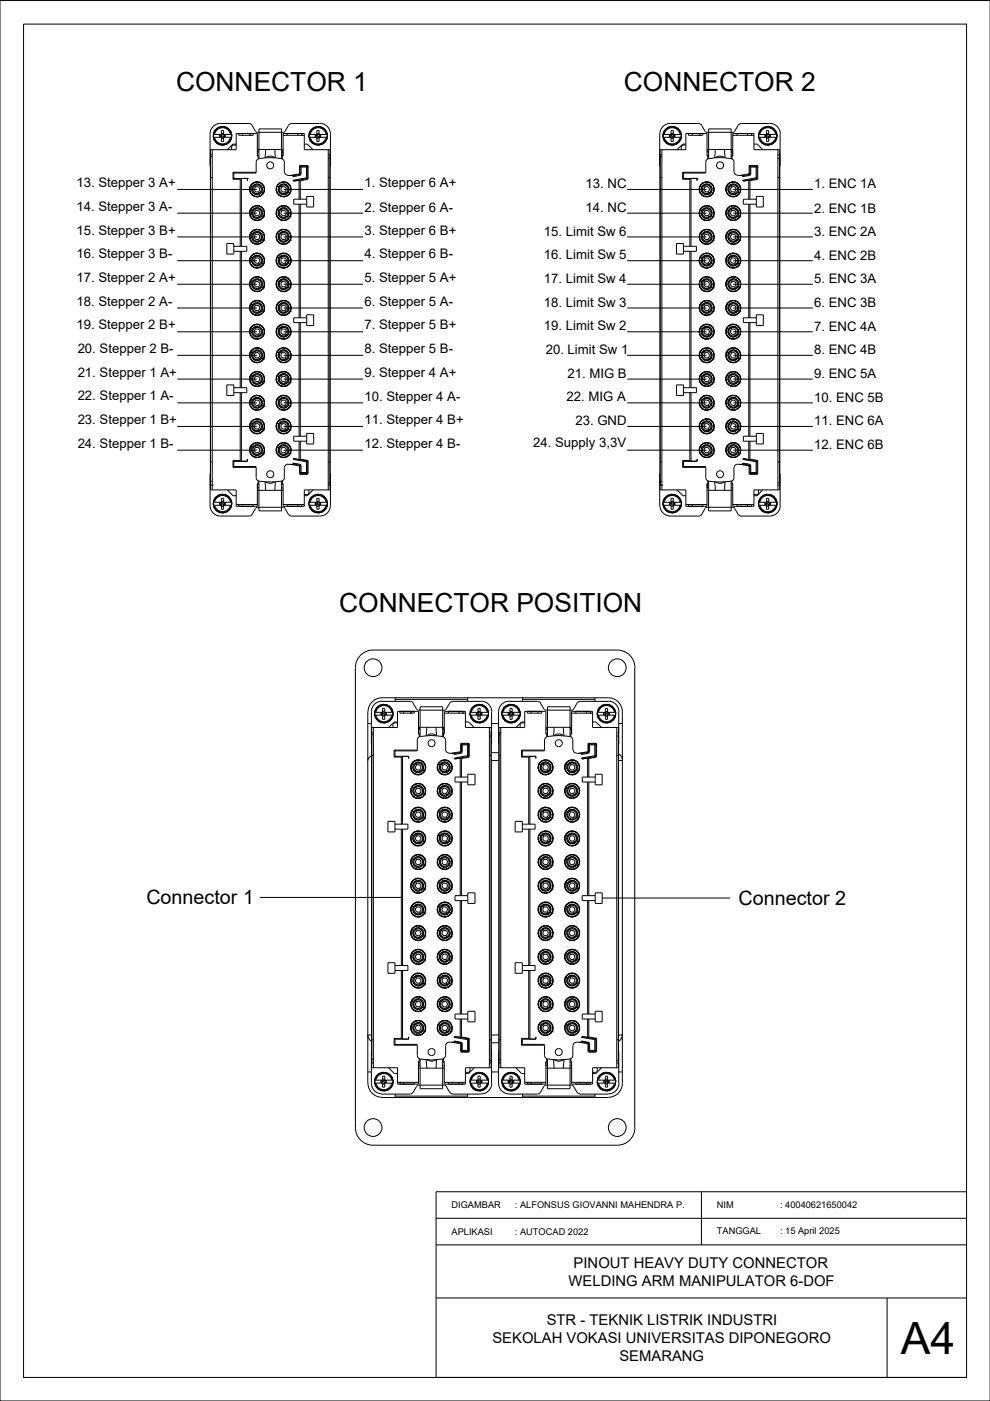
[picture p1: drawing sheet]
<svg xmlns="http://www.w3.org/2000/svg" width="210mm" height="297mm" viewBox="0 0 210 297" stroke-linecap="round" stroke-linejoin="round" font-family="sans-serif">
<defs><g id="words">
<text font-size="9.4" x="191" y="287">A4</text>
<g font-size="5.6">
<text x="37.3" y="19.3">CONNECTOR 1</text>
<text x="132.3" y="19.3">CONNECTOR 2</text>
<text x="71.9" y="129.8">CONNECTOR POSITION</text>
</g>
<g font-size="4.2">
<text x="31" y="191.8">Connector 1</text>
<text x="156.6" y="191.9">Connector 2</text>
</g>
<g font-size="3.1">
<text x="121.6" y="268.8">PINOUT HEAVY DUTY CONNECTOR</text>
<text x="120.6" y="272.6">WELDING ARM MANIPULATOR 6-DOF</text>
<text x="115.9" y="281">STR - TEKNIK LISTRIK INDUSTRI</text>
<text x="104.4" y="284.8">SEKOLAH VOKASI UNIVERSITAS DIPONEGORO</text>
<text x="131.3" y="288.5">SEMARANG</text>
</g>
<g font-size="2.8">
<text x="16.2" y="39.7">13. Stepper 3 A+</text>
<text x="77.3" y="39.7">1. Stepper 6 A+</text>
<text x="124.2" y="39.9">13. NC</text>
<text x="172.6" y="39.9">1. ENC 1A</text>
<text x="16.2" y="44.7">14. Stepper 3 A-</text>
<text x="77.3" y="44.9">2. Stepper 6 A-</text>
<text x="124.2" y="44.9">14. NC</text>
<text x="172.6" y="45.1">2. ENC 1B</text>
<text x="16.2" y="49.8">15. Stepper 3 B+</text>
<text x="77.3" y="49.8">3. Stepper 6 B+</text>
<text x="115.3" y="49.9">15. Limit Sw 6</text>
<text x="172.6" y="50">3. ENC 2A</text>
<text x="16.2" y="54.8">16. Stepper 3 B-</text>
<text x="16.2" y="59.8">17. Stepper 2 A+</text>
<text x="77.3" y="54.8">4. Stepper 6 B-</text>
<text x="77.3" y="59.8">5. Stepper 5 A+</text>
<text x="115.3" y="54.9">16. Limit Sw 5</text>
<text x="115.3" y="60">17. Limit Sw 4</text>
<text x="172.6" y="55">4. ENC 2B</text>
<text x="16.2" y="64.8">18. Stepper 2 A-</text>
<text x="77.3" y="64.8">6. Stepper 5 A-</text>
<text x="115.3" y="65">18. Limit Sw 3</text>
<text x="172.6" y="60.1">5. ENC 3A</text>
<text x="172.6" y="65.1">6. ENC 3B</text>
<text x="16.2" y="69.8">19. Stepper 2 B+</text>
<text x="77.3" y="69.8">7. Stepper 5 B+</text>
<text x="115.3" y="70">19. Limit Sw 2</text>
<text x="172.6" y="70.1">7. ENC 4A</text>
<text x="16.5" y="74.9">20. Stepper 2 B-</text>
<text x="77.3" y="74.9">8. Stepper 5 B-</text>
<text x="115.7" y="75">20. Limit Sw 1</text>
<text x="172.6" y="75.1">8. ENC 4B</text>
<text x="16.5" y="79.9">21. Stepper 1 A+</text>
<text x="77.3" y="79.9">9. Stepper 4 A+</text>
<text x="120.3" y="80.1">21. MIG B</text>
<text x="172.6" y="80.2">9. ENC 5A</text>
<text x="16.5" y="84.9">22. Stepper 1 A-</text>
<text x="16.5" y="89.9">23. Stepper 1 B+</text>
<text x="77.3" y="85">10. Stepper 4 A-</text>
<text x="77.3" y="89.9">11. Stepper 4 B+</text>
<text x="120.1" y="85.1">22. MIG A</text>
<text x="172.6" y="85.3">10. ENC 5B</text>
<text x="16.5" y="95">24. Stepper 1 B-</text>
<text x="77.3" y="95">12. Stepper 4 B-</text>
<text x="113" y="94.9">24. Supply 3,3V</text>
<text x="122" y="90.1">23. GND</text>
<text x="172.6" y="90.2">11. ENC 6A</text>
<text x="172.6" y="95.2">12. ENC 6B</text>
</g>
<g font-size="2">
<text x="95.7" y="256.1">DIGAMBAR</text>
<text x="109.2" y="256.1">: ALFONSUS GIOVANNI MAHENDRA P.</text>
<text x="152" y="256.1">NIM</text>
<text x="165.4" y="256.1">: 40040621650042</text>
<text x="95.7" y="261.8">APLIKASI</text>
<text x="109.2" y="261.8">: AUTOCAD 2022</text>
<text x="152" y="261.6">TANGGAL</text>
<text x="165.4" y="261.6">: 15 April 2025</text>
</g>
</g></defs>
<!-- layer: 0 -->
<g fill="none" stroke="#000" stroke-width=".21">
<path d="M0 .1h209.9v296.9h-209.9zM5 5.1h199.9v286.9h-199.9zM44.6 37.7h.4M44.6 32.8h.4M44.6 33.3h.4M45 31.7v72.2M45.3 28.5h.2M45.3 29.1h.2M45.3 28.5v.6M45.3 28.5a1.88 1.88 0 0 1 1.9-1.6 1.88 1.88 0 0 1 1.8 1.6M45.3 29.1a1.88 1.88 0 0 0 1.9 1.6 1.88 1.88 0 0 0 1.8-1.6M45.5 28.5h1.4"/>
<path d="M45.5 29.1h1.4M45.5 28.5a1.71 1.71 0 0 1 1.7-1.4 1.71 1.71 0 0 1 1.7 1.4M45.5 29.1a1.71 1.71 0 0 0 1.7 1.4 1.71 1.71 0 0 0 1.7-1.4M46.4 30.3l-.2 .3M46.7 28.6v.4M46.8 26.2h6.3l.4 .4 .7 1.3M46.8 26.1a2.26 2.26 0 0 0-2.3 2.3l.1 6.8M46.9 28.7l.6 .3M46.9 27.7h.5v.9h.4v.4h-.4v1h-.5v-1h-.3v-.4h.3zM46.9 29.3h.5M46.9 28.3h.5M47.4 28.5h1.5"/>
<path d="M47.4 29.1h1.5M47.7 28.6v.4M48.1 27.1a1.97 1.97 0 0 1 .8 2.6 1.97 1.97 0 0 1-2.7 .8M48.1 27.1a1.97 1.97 0 0 0-2.6 .8 1.97 1.97 0 0 0 .7 2.6M48.1 27.1l-.1 .2M48.9 28.5h.1M48.9 29.1h.1M49 28.5v.6M49.4 36.5l.2 .2M49.4 36.5h4.9M49.4 36.5v1.5M49.4 38h1.5"/>
<path d="M49.6 36.7v1.1M49.6 37.8h2.9M49.6 37.8l-.2 .2M50.1 30.8l-.9 .1-.1 .8M50.1 30.6h-.7l-1.2 1.1M50.6 28.3v.4h3.1v-.4M50.9 38l.3-.2v14.4M50.9 38v14.2M51.4 28.3v.4M52.5 37.8h.1M52.5 37.8v.5M52.5 38.2v.1"/>
<path d="M53 28.6h.1M53 28.6l-.2 .1M53.1 39.4h.1M53.2 39.4l.3 .3M53.9 39.2l.3 .5M54.2 27.9l.3 .2h5.6M54.6 31.7h.3M54.6 32h.3M54.6 32.2h.3M54.6 33h.3M54.7 33.7v-.6h-.1v-4.8h-4.5v3.4h-5.5v72.2h5.5v3.1M54.9 33.6v-6.3h4.8v6.3"/>
<path d="M54.9 31.7h4.8M56.3 31.7l-.1 1.8M58.2 33.4a1.5 1.5 0 0 0-1.9 0M58.3 31.7l.1 1.8M58.7 39.4h.1M58.8 39.4l.3 .3M59.5 39.2l.3 .5M59.7 31.7h.3M59.7 32h.3M59.7 32.2h.3M59.7 33h.3M59.9 31.7v.3"/>
<path d="M60 28.7h4.5M60.3 36.4v-2a.73 .73 0 0 0-.7-.8 8.6 8.6 0 0 0-5.1 .3l-.2 .5v2.3h-4.7M60.3 36.4a.74 .74 0 0 0 .8 .8M60.9 28.3v.4M61 37.2h1.4h-.3M62.1 37.2v.3M62.1 37.2h.1M62.2 38.2l.1 .2M63.2 28.3v.4M63.3 36.9l.2 .1M63.3 36.9l-1.7 .3M63.4 38.2l-1.2 .2"/>
<path d="M63.4 38.2v4M63.4 38.2l.3 .1M63.5 37v.2M63.5 36.7l-.2 .2M63.5 37l-1.4 .2M63.5 36.7l.1 .1M63.5 35.2v1.5M63.5 35.2l.1 .2M63.5 37.2l-1.4 .3M63.6 36.8h.2M63.6 36.8l-.1 .2M63.6 35.4h1.6"/>
<path d="M63.6 35.4v1.4M63.7 35.1l-.2 .1M63.7 35.4h.1M63.7 35.1l.1 .1M63.7 35.1h1.4M63.7 38.3v3.9M63.7 35.3v.1M63.8 36.8l-.3 .4M63.8 35.2v.2M63.8 35.4v1.4M63.8 35.2h1.2M63.9 35.2l-.2 .1"/>
<path d="M64 28.7h.1M64 28.3v.4M64.5 28.7v-.4h-4.5v4.8h-.1v.6M64.5 28.7v3h5.5v72.2h-5.5v3.1M64.5 30.6h.7l1.2 1.1M65 35.2v2.7M65 37.9l-2.8 .5M65 37.9l.2 .1M65.1 37.7l-.1 .2M65.1 35.1l.2 .1M65.1 35.1l-.1 .1M65.2 35.4h.1"/>
<path d="M65.2 37.7l-3.1 .6M65.2 35.4v2.3M65.2 38l-1.5 .3M65.2 37.7l.1 .1M65.2 35.4l-.2-.2 .2 .2M65.2 37.7l-.2 .2M65.3 37.8l-.1 .2M65.3 35.2v2.6M65.3 35.2l-.1 .2M65.5 28.5h.1M65.5 29.1h.1M65.6 28.5v.6"/>
<path d="M65.6 28.5h1.6M65.6 29.1h1.6M65.6 28.5a1.9 1.9 0 0 1 1.9-1.6 1.9 1.9 0 0 1 1.8 1.6h-1.7M65.6 29.1a1.9 1.9 0 0 0 1.9 1.6 1.9 1.9 0 0 0 1.8-1.6h-1.7M65.8 28.5a1.71 1.71 0 0 1 1.7-1.4 1.71 1.71 0 0 1 1.6 1.4M65.8 29.1a1.71 1.71 0 0 0 1.7 1.4 1.71 1.71 0 0 0 1.6-1.4M66.6 30.3l-.1 .3M66.9 28.6v.4M67.1 28.7l.6 .3M67.2 27.7h.4v.9h.4v.4h-.4v1h-.4v-1h-.4v-.4h.4zM67.2 29.3h.4M67.2 28.3h.4"/>
<path d="M67.8 26.2h-6.2l-.4 .4-.8 1.3-.3 .2M67.8 26.1a2.26 2.26 0 0 1 2.3 2.3l-.1 6.8M67.9 28.6v.4M68.4 27.1l-.2 .2M69.4 28.5v.6M69.6 32.8h.1M69.6 37.7h.4M69.6 31.7v72.2M69.6 32.8h.4M69.6 33.6h.4M139.9 28.4l.1 6.8M140 37.7h.3"/>
<path d="M140 32.8h.3M140 33.3h.3M140.3 31.7v72.2M140.6 28.5h.1M140.6 29.1h.1M140.6 28.5v.6M140.7 28.5a1.9 1.9 0 0 1 1.8-1.6 1.9 1.9 0 0 1 1.9 1.6h-.2M140.7 29.1a1.9 1.9 0 0 0 1.8 1.6 1.9 1.9 0 0 0 1.9-1.6h-.2M140.7 28.5h1.6M140.7 29.1h1.6M140.8 28.5a1.71 1.71 0 0 1 1.7-1.4 1.71 1.71 0 0 1 1.7 1.4M140.8 29.1a1.71 1.71 0 0 0 1.7 1.4 1.71 1.71 0 0 0 1.7-1.4"/>
<path d="M141.7 30.3l-.1 .3M142 28.6v.4M142.2 26.2h5.9M142.2 26.1a2.26 2.26 0 0 0-2.3 2.3M142.2 28.7l.6 .3M142.3 27.7h.4v.9h.4l-.1 .4h-.3v1h-.4v-1h-.4v-.4h.4zM142.3 29.3h.4M142.3 28.3h.4M142.7 28.5h1.5M142.7 29.1h1.5M143.5 27.1l-.2 .2M144.4 28.5v.6"/>
<path d="M144.7 36.5h4.9M144.7 38h1.6M144.7 36.5l.2 .2M144.7 36.5v1.5M144.9 37.8h2.9M144.9 36.7v1.1M144.9 37.8l-.2 .2M145.4 30.8l-.8 .1-.2 .8M145.4 30.6h-.6l-1.2 1.1M146 28.3v.4h3v-.4M146.3 38l.2-.2v14.4M146.3 38v14.2"/>
<path d="M146.8 28.3v.4M147.8 37.8h.1M147.8 37.8v.5M147.8 38.2v.1M148.1 26.2l.7 .4M148.3 28.6h.1M148.3 28.6l-.1 .1M148.4 39.4h.1M148.5 39.4l.3 .3M148.8 26.6l.7 1.3M149.2 39.2l.3 .5M149.6 27.9l.3 .2"/>
<path d="M149.9 31.7h.3M149.9 32h.3M149.9 32.2h.3M149.9 33h.3M150.1 33.7v-.6h-.2v-4.8h-4.5v3.4h-5.4v72.2h5.4v3.1M150.2 33.6v-6.3h4.8v6.3M150.2 31.7h4.8M151.6 31.7l-.1 1.8M153.6 33.4a1.5 1.5 0 0 0-1.9 0M153.6 31.7l.2 1.8M154.1 39.4h.1M154.1 39.4l.4 .3"/>
<path d="M154.9 39.2l.3 .5M155 31.7h.4M155 32h.4M155 32.2h.3v.8h-.3M155.2 31.7v.3M155.4 28.7h4.5M155.6 36.4v-2a.73 .73 0 0 0-.6-.8 11.1 11.1 0 0 0-5.1 .2l-.3 .4v2.5h-4.7M155.7 36.4a.74 .74 0 0 0 .7 .8M156.3 28.3v.4M156.4 37.2h1.3h-.2M157.5 37.2v.3M157.5 37.2h.1"/>
<path d="M157.5 38.2v.1M158.5 28.3v.4M158.7 36.9l.1 .1M158.7 36.9l-1.8 .3M158.7 38.2l-1.1 .2M158.7 38.2v4M158.7 38.2l.3 .1M158.8 37l.1 .2M158.8 36.7l-.1 .2M158.8 37l-1.3 .2M158.8 36.7l.2 .1M158.8 35.2v1.5"/>
<path d="M158.8 35.2l.2 .2M158.9 37.2l-1.4 .3M159 36.8h.2M159 36.8l-.2 .2M159 35.1l-.2 .1M159 35.4h1.5M159 35.1h1.4M159 35.4v1.4M159 38.3v3.9M159 35.4h.2M159 35.1l.2 .1M159 35.3v.1"/>
<path d="M159.2 36.8l-.3 .4M159.2 35.2v.2M159.2 35.2h1.1M159.2 35.4v1.4M159.2 35.2l-.2 .1M159.3 28.7h.1M159.3 28.3v.4M159.9 28.7v-.4h-4.5v4.8h-.2v.6M159.9 28.7v3h5.4v72.2h-5.4v3.1M159.9 30.6h.6l1.2 1.1M160.3 37.9l-2.7 .5-.1-.2M160.3 35.2v2.7"/>
<path d="M160.3 37.9l.2 .1M160.3 35.2l.2 .2M160.4 37.7v.2M160.4 35.1l.3 .1M160.4 35.1l-.1 .1M160.5 35.4h.1M160.5 37.7l-3 .5M160.5 35.4v2.3M160.5 38l-1.5 .3M160.5 37.7l.2 .1M160.5 37.7l-.1 .2M160.7 37.8l-.2 .2"/>
<path d="M160.7 35.2v2.6M160.7 35.2l-.2 .2M160.9 28.5h1.6M160.9 29.1h1.6M160.9 28.5v.6M160.9 28.5a1.88 1.88 0 0 1 1.9-1.6 1.88 1.88 0 0 1 1.9 1.6M160.9 29.1a1.88 1.88 0 0 0 1.9 1.6 1.88 1.88 0 0 0 1.9-1.6M161.1 28.5a1.71 1.71 0 0 1 1.7-1.4 1.71 1.71 0 0 1 1.7 1.4M161.1 29.1a1.71 1.71 0 0 0 1.7 1.4 1.71 1.71 0 0 0 1.7-1.4M161.9 30.3l-.1 .3M162.5 28.7l.5 .3M162.5 27.7h.5v.9h.4v.4h-.4v1h-.5v-1h-.3v-.4h.3z"/>
<path d="M162.5 29.3h.5M162.5 28.3h.5M163 28.5h1.5M163 29.1h1.5M163.2 26.2h-6l-.5 .2-1 1.5-.3 .2h-5.5M163.2 26.1a2.26 2.26 0 0 1 2.2 2.3M163.3 28.6v.4M163.7 27.1l-.1 .2M164.5 28.5h.1M164.5 29.1h.1M164.6 28.5v.6M164.9 32.8h.1"/>
<path d="M164.9 37.7h.4M164.9 32.8h.4M164.9 33.6h.4M164.9 31.7v72.2M165.4 28.4l-.1 6.8M37.6 40.2h16.9M37.6 45.2h16.9M37.6 50.2h16.9M37.6 55.3h16.9M48.1 51.6h1.5v2.3h-1.5zM49.6 52.2h2.7v1.1h-2.7M50.9 53.3v28.9"/>
<path d="M51.2 53.3v28.9M53.1 59.5h.1M53.1 49.5h.1M53.1 44.4h.1M53.1 54.5h.1M53.2 44.5l.3 .1M53.2 59.5l.3 .2M53.2 54.5l.3 .2M53.2 49.5l.3 .2M53.2 44.5a1.5 1.5 0 0 1 2-.6 1.5 1.5 0 0 1 .6 2M53.2 44.5a1.5 1.5 0 0 0 .6 2 1.5 1.5 0 0 0 2-.6M53.2 49.5a1.5 1.5 0 0 0 .6 2 1.5 1.5 0 0 0 2-.6"/>
<path d="M53.2 49.5a1.5 1.5 0 0 1 2-.6 1.5 1.5 0 0 1 .6 2M53.9 59.3l.3 .5M53.9 49.3l.3 .4M53.9 44.2l.3 .5M53.9 54.3l.3 .5M54.8 40.7l.3 .4M54.8 50.7l.3 .5M54.8 45.7l.3 .5M54.8 55.7l.3 .5M55.5 45.7l.3 .2M55.5 55.8l.3 .2M55.5 40.7l.3 .2"/>
<path d="M55.5 50.8l.3 .2M55.9 51h.1M55.9 46h.1M55.9 40.9v.1M55.9 56h.1M58.7 44.4h.1M58.7 54.5h.1M58.7 59.5h.1M58.7 49.5h.1M58.8 54.5l.3 .2M58.8 59.5l.3 .2M58.8 49.5l.3 .2"/>
<path d="M58.8 44.5l.3 .1M59.5 44.2l.3 .5M59.5 59.3l.3 .5M59.5 54.3l.3 .5M59.5 49.3l.3 .4M59.8 54.8a.57 .57 0 0 0-.2 .7 .57 .57 0 0 0 .8 .2M59.8 49.7a.57 .57 0 0 0-.2 .8 .57 .57 0 0 0 .8 .2M59.8 44.7a.57 .57 0 0 0-.2 .8 .57 .57 0 0 0 .8 .2M59.8 44.7a.57 .57 0 0 1 .8 .2 .57 .57 0 0 1-.2 .8M59.8 49.7a.57 .57 0 0 1 .8 .2 .57 .57 0 0 1-.2 .8M59.8 54.8a.57 .57 0 0 1 .8 .2 .57 .57 0 0 1-.2 .7M60.1 40.2h16.9"/>
<path d="M60.1 45.2h16.9M60.1 50.2h16.9M60.1 55.3h16.9M60.4 45.7l.3 .5M60.4 55.7l.3 .5M60.4 40.7l.3 .4M60.4 50.7l.3 .5M61.1 55.8l.3 .2M61.1 50.8l.3 .2M61.1 45.7l.3 .2M61.1 40.7l.3 .2M61.5 46h.1"/>
<path d="M61.5 51h.1M61.5 40.9v.1M61.5 56h.1M63.4 43.3v24.1M63.7 43.3v24.1M65 42.2h-2.7v1.1h2.7M65 41.6h1.5v2.3h-1.5zM133 40.2h16.8M133 45.2h16.8M133 50.2h16.8M133 55.3h16.8M143.4 51.6h1.5v2.3h-1.5z"/>
<path d="M144.9 52.2h2.8v1.1h-2.8M146.3 53.3v28.9M146.5 53.3v28.9M148.4 59.5h.1M148.4 49.5h.1M148.4 44.4h.1M148.4 54.5h.1M148.5 44.5l.3 .1M148.5 59.5l.3 .2M148.5 54.5l.3 .2M148.5 49.5l.3 .2M149.2 59.3l.3 .5"/>
<path d="M149.2 49.3l.3 .4M149.2 44.2l.3 .5M149.2 54.3l.3 .5M149.5 49.7a.57 .57 0 0 0-.1 .8 .57 .57 0 0 0 .7 .2M149.5 44.7a.57 .57 0 0 0-.1 .8 .57 .57 0 0 0 .7 .2M149.5 54.8a.57 .57 0 0 0-.1 .7 .57 .57 0 0 0 .7 .2M149.5 44.7a.57 .57 0 0 1 .8 .2 .57 .57 0 0 1-.2 .8M149.5 49.7a.57 .57 0 0 1 .8 .2 .57 .57 0 0 1-.2 .8M149.5 54.8a.57 .57 0 0 1 .8 .2 .57 .57 0 0 1-.2 .7M150.1 40.7l.3 .4M150.1 50.7l.3 .5M150.1 45.7l.3 .5"/>
<path d="M150.1 55.7l.3 .5M150.8 45.7l.3 .2M150.8 55.8l.3 .2M150.8 40.7l.3 .2M150.8 50.8l.3 .2M151.2 51h.1M151.2 46h.1M151.2 40.9v.1M151.2 56h.1M154.1 44.4h.1M154.1 54.5h.1M154.1 59.5h.1"/>
<path d="M154.1 49.5h.1M154.1 54.5l.4 .2M154.1 59.5l.4 .2M154.1 49.5l.4 .2M154.1 44.5l.4 .1M154.9 44.2l.3 .5M154.9 59.3l.3 .5M154.9 54.3l.3 .5M154.9 49.3l.3 .4M155.4 40.2h16.9M155.4 45.2h16.9M155.4 50.2h16.9"/>
<path d="M155.4 55.3h16.9M155.7 45.7l.3 .5M155.7 55.7l.3 .5M155.7 40.7l.3 .4M155.7 50.7l.3 .5M156.4 55.8l.4 .2M156.4 50.8l.4 .2M156.4 45.7l.4 .2M156.4 40.7l.4 .2M156.8 46h.1M156.8 51h.1M156.8 40.9v.1"/>
<path d="M156.8 56h.1M158.7 43.3v24.1M159 43.3v24.1M160.4 42.2h-2.8v1.1h2.8M160.4 41.6h1.4v2.3h-1.4zM37.6 60.3h16.9M37.6 65.3h16.9M37.6 70.3h16.9M37.6 75.3h16.9M53.1 74.6h.1M53.1 64.5h.1M53.1 79.6h.1"/>
<path d="M53.1 69.6h.1M53.2 74.6l.3 .2M53.2 69.6l.3 .2M53.2 64.6l.3 .2M53.2 79.7l.3 .1M53.9 69.4l.3 .4M53.9 79.4l.3 .5M53.9 64.3l.3 .5M53.9 74.4l.3 .4M54.8 70.9l.3 .4M54.8 60.8l.3 .4M54.8 65.8l.3 .5"/>
<path d="M54.8 75.8l.3 .5M55.5 60.8l.3 .2M55.5 75.9l.3 .2M55.5 70.9l.3 .2M55.5 65.9l.3 .1M55.9 76.1h.1M55.9 61h.1M55.9 66.1h.1M55.9 71.1h.1M58.7 79.6h.1M58.7 74.6h.1M58.7 64.5h.1"/>
<path d="M58.7 69.6h.1M58.8 69.6l.3 .2M58.8 79.7l.3 .1M58.8 74.6l.3 .2M58.8 64.6l.3 .2M59.5 79.4l.3 .5M59.5 69.4l.3 .4M59.5 74.4l.3 .4M59.5 64.3l.3 .5M60.1 60.3h16.9M60.1 65.3h16.9M60.1 70.3h16.9"/>
<path d="M60.1 75.3h16.9M60.4 70.9l.3 .4M60.4 75.8l.3 .5M60.4 60.8l.3 .4M60.4 65.8l.3 .5M61.1 70.9l.3 .2M61.1 60.8l.3 .2M61.1 75.9l.3 .2M61.1 65.9l.3 .1M61.5 76.1h.1M61.5 66.1h.1M61.5 61h.1"/>
<path d="M61.5 71.1h.1M63.4 68.4v24.1M63.7 68.4v24.1M65 67.4h-2.7v1h2.7M65 66.7h1.5v2.3h-1.5zM133 60.3h16.8M133 65.3h16.8M133 70.3h16.8M133 75.3h16.8M148.4 74.6h.1M148.4 64.5h.1M148.4 79.6h.1"/>
<path d="M148.4 69.6h.1M148.5 74.6l.3 .2M148.5 69.6l.3 .2M148.5 64.6l.3 .2M148.5 79.7l.3 .1M148.9 69.8a1.12 1.12 0 0 1 1.5-.5 1.12 1.12 0 0 1 .4 1.6M148.9 64.7a1.12 1.12 0 0 0 .4 1.6 1.12 1.12 0 0 0 1.5-.5M148.9 69.8a1.12 1.12 0 0 0 .4 1.5 1.12 1.12 0 0 0 1.5-.4M148.9 64.7a1.12 1.12 0 0 1 1.5-.4 1.12 1.12 0 0 1 .4 1.5M149.2 69.4l.3 .4M149.2 79.4l.3 .5M149.2 64.3l.3 .5"/>
<path d="M149.2 74.4l.3 .4M150.1 70.9l.3 .4M150.1 60.8l.3 .4M150.1 65.8l.3 .5M150.1 75.8l.3 .5M150.8 60.8l.3 .2M150.8 75.9l.3 .2M150.8 70.9l.3 .2M150.8 65.9l.3 .1M151.2 76.1h.1M151.2 61h.1M151.2 66.1h.1"/>
<path d="M151.2 71.1h.1M154.1 79.6h.1M154.1 74.6h.1M154.1 64.5h.1M154.1 69.6h.1M154.1 69.6l.4 .2M154.1 79.7l.4 .1M154.1 74.6l.4 .2M154.1 64.6l.4 .2M154.9 79.4l.3 .5M154.9 69.4l.3 .4M154.9 74.4l.3 .4"/>
<path d="M154.9 64.3l.3 .5M155.4 60.3h16.9M155.4 65.3h16.9M155.4 70.3h16.9M155.4 75.3h16.9M155.7 70.9l.3 .4M155.7 75.8l.3 .5M155.7 60.8l.3 .4M155.7 65.8l.3 .5M156.4 70.9l.4 .2M156.4 60.8l.4 .2M156.4 75.9l.4 .2"/>
<path d="M156.4 65.9l.4 .1M156.8 76.1h.1M156.8 66.1h.1M156.8 61h.1M156.8 71.1h.1M158.7 68.4v24.1M159 68.4v24.1M160.4 67.4h-2.8v1h2.8M160.4 66.7h1.4v2.3h-1.4zM37.6 80.4h16.9M37.6 85.4h16.9M37.6 90.4h16.9"/>
<path d="M37.6 95.4h16.9M44.6 97.9h.4M48.1 81.6h1.5v2.2h-1.5zM49.4 99.1h4.9M49.4 97.6v1.5M49.4 97.6l.2 .2M49.4 97.6h1.5M49.6 98.9h4.7v2.3a.73 .73 0 0 0 .6 .8 14.7 14.7 0 0 0 5-.1l.3-.4 .1-.3v-2M49.6 97.8v1.1M49.6 82.2h2.7v1.1h-2.7M49.6 98.9l-.2 .2M50.9 83.3v14.3"/>
<path d="M51.2 83.3v14.5l-.3-.2M52.5 97.3v.5h-2.9M52.5 97.3h.1M53.1 94.7h.1M53.1 84.7h.1M53.1 89.6v.1M53.2 94.7l.3 .2M53.2 84.7l.3 .2M53.2 89.7l.3 .2M53.2 94.7a1.5 1.5 0 0 1 2-.6 1.5 1.5 0 0 1 .6 2M53.2 94.7a1.5 1.5 0 0 0 .6 2 1.5 1.5 0 0 0 2-.6M53.2 89.7a1.5 1.5 0 0 1 2-.6 1.5 1.5 0 0 1 .6 2"/>
<path d="M53.2 89.7a1.5 1.5 0 0 0 .6 2 1.5 1.5 0 0 0 2-.6M53.9 94.5l.3 .4M53.9 89.5l.3 .4M53.9 84.4l.3 .5M54.8 80.9l.3 .5M54.8 96l.3 .4M54.8 90.9l.3 .5M54.8 85.9l.3 .4M55.5 96l.3 .2M55.5 85.9l.3 .2M55.5 91l.3 .1M55.5 80.9l.3 .2"/>
<path d="M55.9 96.2h.1M55.9 86.2h.1M55.9 91.2h.1M55.9 81.1h.1M58.7 84.7h.1M58.7 94.7h.1M58.7 89.6v.1M58.8 84.7l.3 .2M58.8 94.7l.3 .2M58.8 89.7l.3 .2M59.5 84.4l.3 .5M59.5 89.5l.3 .4"/>
<path d="M59.5 94.5l.3 .4M59.8 94.9a.57 .57 0 0 0-.2 .8 .57 .57 0 0 0 .8 .2M59.8 94.9a.57 .57 0 0 1 .8 .2 .57 .57 0 0 1-.2 .8M60.1 80.4h16.9M60.1 85.4h16.9M60.1 90.4h16.9M60.1 95.4h16.9M60.4 80.9l.3 .5M60.4 85.9l.3 .4M60.4 90.9l.3 .5M60.4 96l.3 .4M61.1 85.9l.3 .2"/>
<path d="M61.1 80.9l.3 .2M61.1 96l.3 .2M61.1 91l.3 .1M61.5 81.1h.1M61.5 91.2h.1M61.5 86.2h.1M61.5 96.2h.1M61.6 98.5l1.7 .2M62.1 98.2v.2l1.4 .2M62.1 98.2v.2l.3 .1-1.3-.1a.74 .74 0 0 0-.8 .8M62.1 97.4h.1M62.1 97.4l2.9 .5"/>
<path d="M62.1 98.2l1.4 .2M62.3 97.2l-.1 .1M63.3 98.7l.2 .2M63.4 93.5v3.9M63.4 97.4l-1.2-.2 2.8 .5M63.5 98.6l.1 .2M63.5 98.6l-.2 .1M63.5 98.9v1.5M63.5 98.4l.3 .4M63.5 98.4v.2M63.6 98.8h.2M63.6 98.8v1.4"/>
<path d="M63.6 98.8l-.1 .1M63.7 97.4h-.3M63.7 97.4l1.5 .2M63.7 93.5v3.9M63.8 98.8v1.6M65 97.7v2.7M65 97.9h.2M65 92.5h-2.7v1h2.7M65 91.9h1.5v2.2h-1.5zM65 97.7l.1 .2M65 97.7l.2 .2M65.2 97.6l.1 .2"/>
<path d="M65.2 97.9v2.3M65.2 97.6l-.2 .1M65.3 97.8l-.1 .1M65.3 97.8v2.6M69.6 97.9h.4M133 80.4h16.8M133 85.4h16.8M133 90.4h16.8M133 95.4h16.8M140 97.9h.3M143.4 81.6h1.5v2.2h-1.5zM144.7 99.1h4.9"/>
<path d="M144.7 97.6h1.6M144.7 97.6v1.5M144.7 97.6l.2 .2M144.9 98.9h4.7v2.3a.73 .73 0 0 0 .7 .8 11.9 11.9 0 0 0 5.1-.2l.2-.4v-2.2M144.9 82.2h2.8v1.1h-2.8M144.9 97.8v1.1M144.9 98.9l-.2 .2M146.3 83.3v14.3M146.5 83.3v14.5l-.2-.2M147.8 97.3v.5h-2.9M148.4 94.7h.1M148.4 84.7h.1"/>
<path d="M148.4 89.6v.1M148.5 94.7l.3 .2M148.5 84.7l.3 .2M148.5 89.7l.3 .2M148.9 84.9a1.12 1.12 0 0 1 1.5-.5 1.12 1.12 0 0 1 .4 1.5M148.9 84.9a1.12 1.12 0 0 0 .4 1.5 1.12 1.12 0 0 0 1.5-.5M149.2 94.5l.3 .4M149.2 89.5l.3 .4M149.2 84.4l.3 .5M149.5 94.9a.57 .57 0 0 0-.1 .8 .57 .57 0 0 0 .7 .2M149.5 94.9a.57 .57 0 0 1 .8 .2 .57 .57 0 0 1-.2 .8M150.1 80.9l.3 .5"/>
<path d="M150.1 96l.3 .4M150.1 90.9l.3 .5M150.1 85.9l.3 .4M150.8 96l.3 .2M150.8 85.9l.3 .2M150.8 91l.3 .1M150.8 80.9l.3 .2M151.2 96.2h.1M151.2 86.2h.1M151.2 91.2h.1M151.2 81.1h.1M154.1 84.7h.1"/>
<path d="M154.1 94.7h.1M154.1 89.6v.1M154.1 84.7l.4 .2M154.1 94.7l.4 .2M154.1 89.7l.4 .2M154.9 84.4l.3 .5M154.9 89.5l.3 .4M154.9 94.5l.3 .4M155.4 80.4h16.9M155.4 85.4h16.9M155.4 90.4h16.9M155.4 95.4h16.9"/>
<path d="M155.7 80.9l.3 .5M155.7 85.9l.3 .4M155.7 90.9l.3 .5M155.7 96l.3 .4M156.4 98.4a.74 .74 0 0 0-.7 .8M156.4 85.9l.4 .2M156.4 80.9l.4 .2M156.4 96l.4 .2M156.4 91l.4 .1M156.8 81.1h.1M156.8 91.2h.1M156.8 86.2h.1"/>
<path d="M156.8 96.2h.1M156.9 98.5l1.8 .2M157.5 98.2v.2l1.3 .2M157.5 98.2v.2l.2 .1h-1.3M157.5 97.4h.1M157.5 97.4l2.8 .5M157.5 98.2l1.4 .2M157.5 97.3l.1-.1 2.7 .5M158.7 98.7l.1 .2M158.7 93.5v3.9h.3M158.8 98.6l.2 .2M158.8 98.6l-.1 .1"/>
<path d="M158.8 98.9v1.5M158.9 98.4l.3 .4M158.9 98.4l-.1 .2M159 98.8h.2M159 93.5v3.9M159 98.8v1.4M159 98.8l-.2 .1M159 97.4l1.5 .2M159.2 98.8v1.6M160.3 97.9h.1M160.3 97.7v2.7M160.4 97.9h.1"/>
<path d="M160.4 92.5h-2.8v1h2.8M160.4 91.9h1.4v2.2h-1.4zM160.4 97.7v.2M160.4 97.7l.1 .2M160.5 97.6l.2 .2M160.5 97.9v2.3M160.5 97.6l-.2 .1M160.7 97.8l-.2 .1M160.7 97.8v2.6M164.9 97.9h.4M44.6 100.4l-.1 6.8a2.27 2.27 0 0 0 2.3 2.2h6l.7-.4M44.6 102.9h.4"/>
<path d="M44.6 102.1h.4M45 102.9h.1M45.3 107.1h1.6M45.3 106.5h.2M45.3 106.5v.6M45.3 107.1a1.88 1.88 0 0 0 1.9 1.6 1.88 1.88 0 0 0 1.8-1.6M45.3 106.5a1.88 1.88 0 0 1 1.9-1.6 1.88 1.88 0 0 1 1.8 1.6M45.5 106.5h1.4M45.5 107.1a1.71 1.71 0 0 0 1.7 1.4 1.71 1.71 0 0 0 1.7-1.4M45.5 106.5a1.71 1.71 0 0 1 1.7-1.4 1.71 1.71 0 0 1 1.7 1.4M46.4 108.3l-.2 .3M46.7 106.6v.4"/>
<path d="M46.9 106.7l.6 .3M46.9 105.6h.5v1h.4v.4h-.4v1h-.5v-1h-.3v-.4h.3zM46.9 107.3h.5M46.9 106.3h.5M47.4 107.1h1.7M47.4 106.5h1.5M47.7 106.6v.4M48.1 105.1l-.1 .2M48.2 103.9l1.2 1.2h.7M48.9 106.5h.1M49 106.5l.1 .6M50.1 107h4.5"/>
<path d="M50.6 107h.1M50.6 107v.3M51.4 107v.3M53.7 107v.3M54.2 107.8l-.8 1.3M54.6 104h5.4M54.7 102v.5h-.1v4.8h-4.5v-.3M54.9 102v6.3h4.8v-6.3M54.9 102.7h-.3v.7h.3M56.2 102.1l.1 1.9M58.2 102.1a1.5 1.5 0 0 1-1.9 0M58.4 102.1l-.1 1.9"/>
<path d="M59.7 103.4h.3M59.7 102.7h.3M59.9 102v.5h.1v4.8h4.5v-.3M60 107h4.5M60.1 107.6h-5.6l-.3 .1M60.1 107.6l.3 .1 .8 1.4M60.9 107v.3M61.6 107h.1M61.8 107h-.2M63.2 107v.3M63.5 100.4l.2 .2M63.6 100.2h.2"/>
<path d="M63.6 100.2l-.1 .2M63.7 100.2h.1M63.7 100.6h1.4M63.7 100.2l.2 .2M63.8 100.4h1.2M63.8 100.2h-.1M63.8 100.2h1.4M63.8 100.4l-.1 .2M64 107v.3M65 100.4l.1 .2M65.2 100.2l-.2 .2 .2-.2M65.2 100.2l.1 .2"/>
<path d="M65.3 100.4l-.2 .2M65.5 103.9l-.1 .9h-.9M65.5 107.1h1.7M65.5 106.5h.1M65.6 106.5v.6M65.6 106.5h1.6M65.6 106.5a1.9 1.9 0 0 1 1.9-1.6 1.9 1.9 0 0 1 1.8 1.6h-1.7M65.6 107.1a1.88 1.88 0 0 0 1.9 1.6 1.88 1.88 0 0 0 1.8-1.6M65.8 106.5a1.71 1.71 0 0 1 1.7-1.4 1.71 1.71 0 0 1 1.6 1.4M65.8 107.1a1.71 1.71 0 0 0 1.7 1.4 1.71 1.71 0 0 0 1.6-1.4M66.4 103.9l-1.2 1.2h-.7M66.6 108.3l-.1 .3"/>
<path d="M66.9 106.6v.4M67.1 106.7l.6 .3M67.2 105.6h.4v1h.4v.4h-.4v1h-.4v-1h-.4v-.4h.4zM67.2 107.3h.4M67.2 106.3h.4M67.2 106.5v.1M67.6 107.1h1.7M67.7 106.5v.5M67.9 106.6v.4M68.4 105.1l-.2 .2M69.4 106.5v.6M69.6 102.9h.4"/>
<path d="M69.6 102.3h.4M70 100.4l.1 6.8a2.26 2.26 0 0 1-2.3 2.2h-6l-.6-.4M139.9 107.2a2.26 2.26 0 0 0 2.3 2.2h5.9M140 102.9h.3M140 102.1h.3M140 100.4l-.1 6.8M140.3 102.9h.1M140.6 107.1h1.7M140.6 106.5h.1M140.6 106.5v.6M140.7 106.5a1.9 1.9 0 0 1 1.8-1.6 1.9 1.9 0 0 1 1.9 1.6h-.2M140.7 107.1a1.88 1.88 0 0 0 1.8 1.6 1.88 1.88 0 0 0 1.9-1.6"/>
<path d="M140.7 106.5h1.6M140.8 107.1a1.71 1.71 0 0 0 1.7 1.4 1.71 1.71 0 0 0 1.7-1.4M140.8 106.5a1.71 1.71 0 0 1 1.7-1.4 1.71 1.71 0 0 1 1.7 1.4M141.7 108.3l-.1 .3M142 106.6v.4M142.2 106.7l.6 .3M142.3 105.6h.4v1h.3l.1 .4h-.4v1h-.4v-1h-.4v-.4h.4zM142.3 107.3h.4M142.3 106.3h.4M142.7 107.1h1.7M142.7 106.5h1.5M143.5 105.1l-.2 .2"/>
<path d="M143.6 103.9l1.2 1.2h.6M144.4 106.5v.6M145.4 107h4.5M146 107h.1M146 107v.3M146.8 107v.3M148.8 109l-.7 .4M149 107v.3M149.5 107.8l-.7 1.3M149.9 107.6h5.5l.3 .1 .8 1.4M149.9 107.6l-.3 .1M149.9 104h5.5"/>
<path d="M150.1 102v.5h-.2v4.8h-4.5v-.3M150.2 102v6.3h4.8v-6.3M150.2 102.7h-.3v.7h.3M151.5 102.1l.1 1.9M153.6 102.1a1.5 1.5 0 0 1-1.9 0M153.8 102.1l-.2 1.9M155 103.4h.4M155 102.7h.4M155.2 102v.5h.2v4.8h4.5v-.3M155.4 107h4.5M156.3 107v.3M157 107h.1"/>
<path d="M157.1 107h-.1M158.5 107v.3M158.8 100.4l.2 .2M159 100.2h.2M159 100.2h.1M159 100.6h1.4M159 100.2l-.2 .2M159 100.2l.2 .2M159.2 100.4h1.1M159.2 100.2h1.3M159.2 100.2h-.2M159.2 100.4l-.2 .2"/>
<path d="M159.3 107v.3M160.3 100.4l.1 .2M160.5 100.2l.2 .2M160.5 100.2l-.2 .2M160.7 100.4l-.3 .2M160.8 103.9l-.1 .9h-.8M160.9 107.1h1.6M160.9 106.5h1.6M160.9 106.5v.6M160.9 106.5a1.88 1.88 0 0 1 1.9-1.6 1.88 1.88 0 0 1 1.9 1.6M160.9 107.1a1.88 1.88 0 0 0 1.9 1.6 1.88 1.88 0 0 0 1.9-1.6M161.1 106.5a1.71 1.71 0 0 1 1.7-1.4 1.71 1.71 0 0 1 1.7 1.4"/>
<path d="M161.1 107.1a1.71 1.71 0 0 0 1.7 1.4 1.71 1.71 0 0 0 1.7-1.4M161.7 103.9l-1.2 1.2h-.6M161.9 108.3l-.1 .3M162.5 106.7l.5 .3M162.5 105.6h.5v1h.4v.4h-.4v1h-.5v-1h-.3v-.4h.3zM162.5 107.3h.5M162.5 106.3h.5M162.6 106.5l-.1 .1M163 107.1h1.7M163 106.5h1.5M163 106.5v.5M163.3 106.6v.4"/>
<path d="M163.7 105.1l-.1 .2M164.5 106.5h.1M164.6 106.5l.1 .6M164.9 102.9h.4M164.9 102.3h.4M165.3 100.4l.1 6.8M165.4 107.2a2.26 2.26 0 0 1-2.2 2.2h-6.1l-.6-.4M78 150.9v78.8M78 153.4h.7M78 150.9a2.98 2.98 0 0 1 3-3h48a2.98 2.98 0 0 1 3 3M78.7 150.9l.1 6.8M78.8 155.3h.4"/>
<path d="M78.8 155.8h.4M78.8 155.3v70.1M79.2 154.2v72.2M79.5 151.6h1.6M79.5 151h1.6M79.7 151a1.71 1.71 0 0 1 1.7-1.4 1.71 1.71 0 0 1 1.7 1.4M79.7 151.6a1.71 1.71 0 0 0 1.7 1.4 1.71 1.71 0 0 0 1.7-1.4M80.5 152.9l-.1 .2M80.8 151.1v.5M81.1 151.2l.5 .3M81.1 150.2h.5v.9h.3v.5h-.3v.9h-.5v-.9h-.3v-.5h.3zM81.1 151.8h.5"/>
<path d="M81.1 150.8h.5M81.6 151.6h1.6M81.6 151h1.5M82.3 149.6l-.1 .2M83.1 151h.1M83.6 159l.1 .2M83.6 159h4.9M83.6 159v1.5M83.7 159.2v1.1M83.8 147.9v.8M83.8 148.3h15.3M84.3 153.3l-.9 .1-.1 .8"/>
<path d="M84.3 153.1h-.7l-1.2 1.1M84.8 150.8v.4h3v-.4M85.6 150.8v.4M87 148.7h-6a2.26 2.26 0 0 0-2.3 2.2M87 148.7l.6 .4M87.1 151.1h.1M87.1 151.1l-.1 .1M87.6 149.1l.7 1.3M88.4 150.4l.3 .2M88.5 158.9l-.1 .3h-4.7M88.7 154.2h5.5M88.7 154.5h.4"/>
<path d="M88.7 154.7h.4M88.7 155.5h.4M88.9 156.2v-.6h-.2v-4.8h-4.4v3.4h-5.5v72.2h5.5v3.1M89.1 156.2v-6.4h4.8v6.4M90.5 154.2l-.2 1.8M92.5 155.9a1.5 1.5 0 0 0-1.9 0M92.5 154.2l.1 1.8M93.9 154.2h.1M93.9 156.2a12.5 12.5 0 0 0-5 0l-.4 .7v2M93.9 156.2a.74 .74 0 0 1 .5 .7M93.9 154.5h.3M93.9 154.7h.2v.8h-.2"/>
<path d="M94 154.2v.3M94.2 151.2h4.5M94.5 158.9a.74 .74 0 0 0 .7 .8M94.5 156.9v2M95.1 150.8v.4M95.2 159.7h1.3l-.1 .1M95.3 149.1l-.7 1.3-.3 .2h-5.6M95.3 149.1l.7-.4h6a2.2 2.2 0 0 1 2.3 2.2M96.3 159.8v.2M96.3 159.7v.3M96.3 159.8h.1M96.4 159.7v.1"/>
<path d="M97.3 150.8v.4M97.5 159.4l.2 .1M97.5 159.4l-1.7 .3M97.7 159.5v.2M97.7 159.2l-.2 .2M97.7 159.5l-1.4 .3M97.7 159.2l.1 .1M97.7 157.8v1.4M97.7 157.8l.1 .1M97.7 159.7l-1.4 .3M97.8 159.3h.2M97.8 159.3l-.1 .2"/>
<path d="M97.8 157.6l-.1 .2M97.8 157.9h1.5M97.8 157.9v1.4M97.8 157.6l.2 .2M97.8 157.6h1.5M98 159.3l-.3 .4M98 157.8v.1M98 157.9v1.4M98 157.8h1.1M98 157.7l-.2 .2h.2M98.1 151.2h.1M98.1 150.8v.4"/>
<path d="M98.7 151.2v-.4h-4.5v4.8h-.2v.6M98.7 151.2v3h5.4v72.2h-5.4v3.1M98.7 153.1h.7l1.1 1.1M99.1 147.9v.8M99.1 157.8v2.4M99.2 157.7l.2 .2M99.3 157.9h.1M99.3 157.6l.2 .2M99.3 157.9v2.3M99.3 157.6l-.2 .2M99.5 157.8v2.5M99.5 157.8l-.2 .1"/>
<path d="M99.7 151.6h1.6M99.7 151v.6M99.8 151.6a1.88 1.88 0 0 0 1.8 1.6 1.88 1.88 0 0 0 1.9-1.6M99.9 151a1.71 1.71 0 0 1 1.7-1.4 1.71 1.71 0 0 1 1.7 1.4M99.9 151.6a1.71 1.71 0 0 0 1.7 1.4 1.71 1.71 0 0 0 1.7-1.4M100.8 152.9l-.2 .2M101.1 151.1v.5M101.3 151.2l.6 .3M101.3 150.2h.5v.9h.4v.5h-.4v.9h-.5v-.9h-.3v-.5h.3zM101.3 151.8h.5M101.3 150.8h.5M101.8 151.6h1.7"/>
<path d="M101.8 151h1.5M102.1 151.1v.5M102.5 149.6l-.1 .2M103.3 151h.2M103.5 151v.6M103.5 151a1.9 1.9 0 0 0-1.9-1.6 1.9 1.9 0 0 0-1.9 1.6h1.6M103.8 154.2v72.2M103.8 155.3h.3M103.8 156.1h.3M104.1 159.6h1.7M104.2 150.9l-.1 6.8M104.2 153.4h1.5"/>
<path d="M105.7 150.9l.1 6.8M105.8 155.3h.4M105.8 155.8h.4M106.2 154.2v72.2M106.4 151.6h1.7M106.4 151v.6M106.5 151.6a1.88 1.88 0 0 0 1.9 1.6 1.88 1.88 0 0 0 1.8-1.6M106.6 151h1.5M106.7 151a1.71 1.71 0 0 1 1.7-1.4 1.71 1.71 0 0 1 1.6 1.4M106.7 151.6a1.71 1.71 0 0 0 1.7 1.4 1.71 1.71 0 0 0 1.6-1.4M107.5 152.9l-.1 .2M107.8 151.1v.5"/>
<path d="M108.1 151.2l.5 .3M108.1 150.2h.5v.9h.3v.5h-.3v.9h-.5v-.9h-.4v-.5h.4zM108.1 151.8h.5M108.1 150.8h.5M108.6 151h1.6M108.6 151.6h1.6M108.8 151.1v.5M109.3 149.6l-.1 .2M110.2 151l.1 .6M110.2 151a1.9 1.9 0 0 0-1.9-1.6 1.9 1.9 0 0 0-1.8 1.6h.1M110.6 159h4.8M110.6 159l.1 .2"/>
<path d="M110.6 159v1.5M110.7 159.2h4.7M110.7 159.2v1.1M110.8 147.9v.8M110.8 148.3h15.4M111.3 153.3l-.9 .1-.1 .8M111.3 153.1h-.7l-1.2 1.1M111.8 150.8v.4h3.1v-.4M112.6 150.8v.4M114.1 151.1l-.1 .1zM114.6 149.1l.8 1.3M114.6 149.1l-.6-.4h-6a2.26 2.26 0 0 0-2.3 2.2"/>
<path d="M115.4 150.4l.3 .2h5.5M115.5 158.9l-.1 .3M115.7 154.2h5.5M115.7 154.5h.4M115.7 154.7h.4M115.7 155.5h.4M115.9 156.2v-.6h-.2v-4.8h-4.4v3.4h-5.5v72.2h5.5v3.1M116.1 156.2l-.4 .2-.3 .5v2M116.1 156.2a12.5 12.5 0 0 1 5 0l.4 .7v2M116.1 156.2v-6.4h4.8v6.4M117.5 154.2l-.2 1.8M119.4 155.9a1.5 1.5 0 0 0-1.9 0"/>
<path d="M119.4 154.2l.2 1.8M120.9 154.5h.3M120.9 154.7h.3v.8h-.3M121 154.2v.3M121.2 151.2h4.4M121.5 158.9a.74 .74 0 0 0 .7 .8M122.1 150.8v.4M122.2 159.7h1.3l-.2 .1M122.3 149.1l-.7 1.3-.3 .2M122.4 149.1l.6-.4h5.9a2.2 2.2 0 0 1 2.3 2.2M123.3 159.8v.2M123.3 159.8h.1"/>
<path d="M123.3 159.7v.3M124.3 150.8v.4M124.5 159.4l.2 .1M124.5 159.4l-1.7 .3M124.7 159.5v.2M124.7 159.2l-.2 .2M124.7 159.7l-1.4 .3M124.7 159.5l-1.4 .3M124.7 159.2l.1 .1M124.7 157.8v1.4M124.7 157.8l.1 .1M124.8 159.3h.2"/>
<path d="M124.8 159.3l-.1 .2M124.8 157.9h1.5M124.8 157.9v1.4M124.8 157.9h.2M124.8 157.6l-.1 .2M124.8 157.6h1.5M124.8 157.6l.2 .2M125 159.3l-.3 .4M125 157.8v.1M125 157.8h1.1M125 157.9v1.4M125 157.7l-.2 .2"/>
<path d="M125.1 151.2h.1M125.1 150.8v.4M125.6 151.2v-.4h-4.4v4.8h-.2v.6M125.6 151.2v3h5.5v72.2h-5.5v3.1M125.6 153.1h.7l1.3 1.1M126.1 157.8v2.4M126.1 157.7l.2 .2M126.2 147.9v.8M126.3 157.6l.2 .2M126.3 157.6l-.2 .2M126.3 157.9h.1M126.3 157.9v2.3"/>
<path d="M126.5 157.8v2.5M126.5 157.8l-.2 .1M126.7 151v.6M126.7 151.6h1.7M126.7 151.6a1.88 1.88 0 0 0 1.9 1.6 1.88 1.88 0 0 0 1.8-1.6M126.9 151h1.5M126.9 151.6a1.71 1.71 0 0 0 1.7 1.4 1.71 1.71 0 0 0 1.7-1.4M126.9 151a1.71 1.71 0 0 1 1.7-1.4 1.71 1.71 0 0 1 1.7 1.4M127.8 152.9l-.2 .2M128.1 151.1v.5M128.3 151.2l.6 .3M128.4 150.2h.4v.9h.4v.5h-.4v.9h-.4v-.9h-.4v-.5h.4z"/>
<path d="M128.4 151.8h.4M128.4 150.8h.4M128.8 151.6h1.6M128.8 151h1.5M129.1 151.1v.5M129.5 149.6l-.1 .2M130.3 151h.1M130.4 151h.1M130.4 151a1.87 1.87 0 0 0-1.8-1.6 1.87 1.87 0 0 0-1.9 1.6h.2M130.5 151v.6M130.8 155.3h.3M130.8 156.1h.3"/>
<path d="M130.8 154.2v72.2M131.1 155.3v70.1M131.2 159.8a1.63 1.63 0 0 1 .8 1.4M131.2 150.9l-.1 6.8M131.2 153.4h.8M132 150.9v78.8a2.98 2.98 0 0 1-3 2.9M134.6 141.6v97.5M134.6 141.6a3.7 3.7 0 0 0-3.7-3.8h-51.8a3.7 3.7 0 0 0-3.7 3.8v97.5M78.8 160.3a1.16 1.16 0 0 0-.8 .9M78.8 160.2h.4M82.3 174.1h1.4v2.3h-1.4zM83.6 160.5h1.5"/>
<path d="M83.7 174.7h2.8v1.1h-2.8M83.7 160.3h3M83.7 160.3l-.1 .2M85.1 160.5v14.2M85.1 175.8v28.9M85.3 160.4v14.3M85.3 175.8v28.9M85.3 160.4h1.3M85.3 160.4l-.2 .1M86.6 160.4v.4M86.7 160.3v.5M86.7 160.3l-.1 .1"/>
<path d="M87.2 162h.1M87.2 172h.1M87.2 177h.1M87.2 166.9h.1M87.3 161.9a1.59 1.59 0 0 0 .6 2.2 1.59 1.59 0 0 0 2.2-.6M87.3 161.9a1.59 1.59 0 0 1 2.1-.6 1.59 1.59 0 0 1 .7 2.2M87.3 162l.4 .2M87.3 167l.4 .2M87.3 172l.4 .2M87.3 177.1l.4 .1M88.1 161.7l.2 .5M88.1 171.8l.2 .4"/>
<path d="M88.1 166.8l.2 .4M88.1 176.8l.2 .5M88.4 162.2a.57 .57 0 0 0-.2 .8 .57 .57 0 0 0 .8 .2M88.4 162.2a.57 .57 0 0 1 .8 .2 .57 .57 0 0 1-.2 .8M88.9 163.2l.3 .4M88.9 173.3l.3 .4M88.9 168.2l.3 .5M88.9 178.3l.3 .4M89.7 163.2l.3 .2M89.7 168.3l.3 .1M89.7 173.3l.3 .2M89.7 178.3l.3 .2"/>
<path d="M90 173.5h.1M90 168.5h.1M90 163.4v.1M90 178.5h.1M92.9 166.9h.1M92.9 177h.1M92.9 172h.1M92.9 162h.1M93 177.1l.3 .1M93 167l.3 .2M93 162l.3 .2M93 172l.3 .2"/>
<path d="M93.7 161.7l.3 .5M93.7 166.8l.3 .4M93.7 176.8l.3 .5M93.7 171.8l.3 .4M94.6 163.2l.3 .4M94.6 168.2l.3 .5M94.6 178.3l.3 .4M94.6 173.3l.3 .4M95.2 178.3l.4 .2M95.2 168.3l.4 .1M95.2 163.2l.4 .2M95.2 173.3l.4 .2"/>
<path d="M95.7 168.5h.1M95.7 173.5h.1M95.7 163.4v.1M95.7 178.5h.1M97.6 160.7l-1.2 .2-.1-.1M97.6 160.7v4M97.6 165.8v24.1M97.6 160.7l.2 .1M97.8 160.8v3.9M97.8 165.8v24.1M99.1 160.2l-2.8 .6M99.1 160.2l.1 .2"/>
<path d="M99.1 160.2h.2M99.2 164.7h-2.7v1.1h2.7M99.2 160.4l-2.8 .5M99.2 164.2h1.5v2.2h-1.5zM99.2 160.4l.1 .2M99.3 160.6l-1.5 .2M99.3 160.2l.2 .1M99.4 160.2l-.2 .2v-.2M99.5 160.3l-.2 .3M103.8 160.2h.3M104.1 161.2h1.7M105.8 160.2h.4"/>
<path d="M109.2 174.1h1.5v2.3h-1.5zM110.6 160.5h1.5M110.7 174.7h2.8v1.1h-2.8M110.7 160.3h2.9M110.7 160.3l-.1 .2M112.1 160.5v14.2M112.1 175.8v28.9M112.4 160.4h1.2M112.4 160.4v14.3M112.4 175.8v28.9M112.4 160.4l-.3 .1M113.6 160.4v.4"/>
<path d="M113.6 160.3l.1 .5M113.6 160.3v.1M114.3 177h.1M114.3 172h.1M114.3 166.9h.1M114.3 162h.1M114.3 177.1l.4 .1M114.3 172l.4 .2M114.3 167l.4 .2M114.3 162l.4 .2M115.1 161.7l.3 .5M115.1 176.8l.3 .5"/>
<path d="M115.1 166.8l.3 .4M115.1 171.8l.3 .4M116 163.2l.2 .4M116 168.2l.2 .5M116 173.3l.2 .4M116 178.3l.2 .4M116.6 178.3l.4 .2M116.6 173.3l.4 .2M116.6 168.3l.4 .1M116.6 163.2l.4 .2M117.1 173.5h.1M117.1 168.5h.1"/>
<path d="M117.1 163.4v.1M117.1 178.5h.1M119.9 177h.1M119.9 172h.1M119.9 166.9h.1M119.9 162h.1M119.9 161.9a1.59 1.59 0 0 1 2.2-.6 1.59 1.59 0 0 1 .6 2.2M119.9 161.9a1.59 1.59 0 0 0 .6 2.2 1.59 1.59 0 0 0 2.2-.6M120 177.1l.3 .1M120 172l.3 .2M120 167l.3 .2M120 162l.3 .2"/>
<path d="M120.7 166.8l.3 .4M120.7 176.8l.3 .5M120.7 171.8l.3 .4M120.7 161.7l.3 .5M121 162.2a.57 .57 0 0 0-.2 .8 .57 .57 0 0 0 .8 .2M121 162.2a.57 .57 0 0 1 .8 .2 .57 .57 0 0 1-.2 .8M121.6 168.2l.3 .5M121.6 178.3l.3 .4M121.6 173.3l.3 .4M121.6 163.2l.3 .4M122.3 178.3l.3 .2M122.3 173.3l.3 .2"/>
<path d="M122.3 168.3l.3 .1M122.3 163.2l.3 .2M122.6 178.5h.1M122.6 173.5h.1M122.6 168.5h.1M122.6 163.4l.1 .1M123.3 160.8l.1 .1M124.6 160.7l-1.2 .2M124.6 160.7v4M124.6 165.8v24.1M124.6 160.7l.2 .1M124.8 160.8v3.9"/>
<path d="M124.8 165.8v24.1M126.1 160.2l-2.8 .6M126.1 160.2h.2M126.1 160.2l.1 .2M126.2 160.4l-2.8 .5M126.2 160.4l.1 .2M126.2 164.7h-2.8v1.1h2.8M126.2 164.2h1.5v2.2h-1.5zM126.2 160.2v.2M126.3 160.2l-.1 .2M126.3 160.6l-1.5 .2M126.3 160.2l.2 .1"/>
<path d="M126.5 160.3l-.2 .3M130.8 160.2h.3M131.1 161.2h.9M55.1 190.3h30M87.2 187.1h.1M87.2 192.1h.1M87.2 182h.1M87.2 197.1h.1M87.3 182.1l.4 .2M87.3 192.1l.4 .2M87.3 187.1l.4 .2M87.3 197.1l.4 .2"/>
<path d="M88.1 196.9l.2 .4M88.1 181.8l.2 .5M88.1 191.9l.2 .4M88.1 186.8l.2 .5M88.9 198.4l.3 .4M88.9 183.3l.3 .5M88.9 193.4l.3 .4M88.9 188.3l.3 .5M89.7 183.3l.3 .2M89.7 193.4l.3 .2M89.7 188.4l.3 .1M89.7 198.4l.3 .2"/>
<path d="M90 188.6h.1M90 193.6h.1M90 183.5h.1M90 198.6h.1M92.9 192.1h.1M92.9 187.1h.1M92.9 182h.1M92.9 197.1h.1M93 192.1l.3 .2M93 197.1l.3 .2M93 182.1l.3 .2M93 187.1l.3 .2"/>
<path d="M93.7 186.8l.3 .5M93.7 196.9l.3 .4M93.7 181.8l.3 .5M93.7 191.9l.3 .4M94.6 188.3l.3 .5M94.6 198.4l.3 .4M94.6 183.3l.3 .5M94.6 193.4l.3 .4M95.2 193.4l.4 .2M95.2 198.4l.4 .2M95.2 183.3l.4 .2M95.2 188.4l.4 .1"/>
<path d="M95.7 198.6h.1M95.7 193.6h.1M95.7 188.6h.1M95.7 183.5h.1M97.6 191v24M97.8 191v24M99.2 189.9h-2.7v1.1h2.7M99.2 189.3h1.5v2.2h-1.5zM114.3 187.1h.1M114.3 192.1h.1M114.3 182h.1M114.3 197.1h.1"/>
<path d="M114.3 192.1l.4 .2M114.3 187.1l.4 .2M114.3 182.1l.4 .2M114.3 197.1l.4 .2M114.4 197.1a1.5 1.5 0 0 1 2-.6 1.5 1.5 0 0 1 .6 2.1M114.4 197.1a1.5 1.5 0 0 0 .6 2 1.5 1.5 0 0 0 2-.5M115.1 191.9l.3 .4M115.1 196.9l.3 .4M115.1 181.8l.3 .5M115.1 186.8l.3 .5M116 183.3l.2 .5M116 193.4l.2 .4"/>
<path d="M116 198.4l.2 .4M116 188.3l.2 .5M116.6 193.4l.4 .2M116.6 188.4l.4 .1M116.6 183.3l.4 .2M116.6 198.4l.4 .2M117.1 198.6h.1M117.1 188.6h.1M117.1 193.6h.1M117.1 183.5h.1M119.9 187.1h.1M119.9 182h.1"/>
<path d="M119.9 192.1h.1M119.9 197.1h.1M119.9 197.1a1.59 1.59 0 0 1 2.2-.7 1.59 1.59 0 0 1 .6 2.2M119.9 197.1a1.59 1.59 0 0 0 .6 2.1 1.59 1.59 0 0 0 2.2-.6M120 197.1l.3 .2M120 187.1l.3 .2M120 192.1l.3 .2M120 182.1l.3 .2M120.7 191.9l.3 .4M120.7 186.8l.3 .5M120.7 196.9l.3 .4M120.7 181.8l.3 .5"/>
<path d="M121.6 193.4l.3 .4M121.6 188.3l.3 .5M121.6 198.4l.3 .4M121.6 183.3l.3 .5M122.3 198.4l.3 .2M122.3 188.4l.3 .1M122.3 193.4l.3 .2M122.3 183.3l.3 .2M122.6 188.6h.1M122.6 183.5h.1M122.6 198.6h.1M122.6 193.6h.1"/>
<path d="M124.6 191v24M124.8 191v24M126.2 189.9h-2.8v1.1h2.8M126.2 189.3h1.5v2.2h-1.5zM127.7 190.4h27.1M78 219.4h.8M78 219.4a1.63 1.63 0 0 0 .8 1.4M82.3 204.1h1.4v2.3h-1.4zM83.7 204.7h2.8v1.1h-2.8M85.1 205.8v14.4M85.3 205.8v14.5M87.2 217.2h.1"/>
<path d="M87.2 207.2h.1M87.2 202.1h.1M87.2 212.2h.1M87.3 202.1a1.59 1.59 0 0 1 2.1-.6 1.59 1.59 0 0 1 .7 2.1M87.3 202.1a1.59 1.59 0 0 0 .6 2.2 1.59 1.59 0 0 0 2.2-.7M87.3 207.1a1.59 1.59 0 0 1 2.1-.6 1.59 1.59 0 0 1 .7 2.2M87.3 207.1a1.59 1.59 0 0 0 .6 2.2 1.59 1.59 0 0 0 2.2-.6M87.3 212.2l.4 .2M87.3 207.2l.4 .2M87.3 202.2l.4 .1M87.3 217.2l.4 .2M88.1 217l.2 .5"/>
<path d="M88.1 212l.2 .5M88.1 207l.2 .4M88.1 201.9l.2 .5M88.4 207.4a.57 .57 0 0 1 .8 .2 .57 .57 0 0 1-.2 .8M88.4 207.4a.57 .57 0 0 0-.2 .8 .57 .57 0 0 0 .8 .2M88.9 218.5l.3 .4M88.9 213.4l.3 .5M88.9 208.4l.3 .5M88.9 203.4l.3 .5M89.7 213.5l.3 .2M89.7 208.5l.3 .1M89.7 203.4l.3 .2"/>
<path d="M89.7 218.5l.3 .2M90 218.7h.1M90 208.7h.1M90 203.7h.1M90 213.7h.1M92.9 207.2h.1M92.9 217.2h.1M92.9 202.1h.1M92.9 212.2h.1M93 202.2l.3 .1M93 212.2l.3 .2M93 217.2l.3 .2"/>
<path d="M93 207.2l.3 .2M93.7 217l.3 .5M93.7 207l.3 .4M93.7 201.9l.3 .5M93.7 212l.3 .5M94.6 218.5l.3 .4M94.6 208.4l.3 .5M94.6 203.4l.3 .5M94.6 213.4l.3 .5M95.2 203.4l.4 .2M95.2 213.5l.4 .2M95.2 218.5l.4 .2"/>
<path d="M95.2 208.5l.4 .1M95.7 208.7h.1M95.7 218.7h.1M95.7 203.7h.1M95.7 213.7h.1M96.4 219.7l-.1 .2 2.8 .5M97.6 216.1v3.8M97.6 219.9l-1.2-.2 2.8 .5M97.8 216.1v3.8M97.8 219.9h-.2M97.8 219.9l1.5 .2M99.2 215h-2.7v1.1h2.7"/>
<path d="M99.2 214.4h1.5v2.2h-1.5zM104.1 219.4h1.7M109.2 204.1h1.5v2.3h-1.5zM110.7 204.7h2.8v1.1h-2.8M112.1 205.8v14.4M112.4 205.8v14.5M113.6 219.8v.5M114.3 202.1h.1M114.3 217.2h.1M114.3 207.2h.1M114.3 212.2h.1M114.3 217.2l.4 .2"/>
<path d="M114.3 212.2l.4 .2M114.3 207.2l.4 .2M114.3 202.2l.4 .1M114.4 202.1a1.5 1.5 0 0 0 .6 2.1 1.5 1.5 0 0 0 2-.6M114.4 202.1a1.5 1.5 0 0 1 2-.6 1.5 1.5 0 0 1 .6 2.1M114.4 207.2a1.5 1.5 0 0 1 2-.6 1.5 1.5 0 0 1 .6 2M114.4 207.2a1.5 1.5 0 0 0 .6 2 1.5 1.5 0 0 0 2-.6M115.1 212l.3 .5M115.1 217l.3 .5M115.1 207l.3 .4M115.1 201.9l.3 .5M116 213.4l.2 .5"/>
<path d="M116 218.5l.2 .4M116 208.4l.2 .5M116 203.4l.2 .5M116.6 218.5l.4 .2M116.6 213.5l.4 .2M116.6 208.5l.4 .1M116.6 203.4l.4 .2M117.1 203.7h.1M117.1 218.7h.1M117.1 213.7h.1M117.1 208.7h.1M119.9 202.1h.1"/>
<path d="M119.9 207.2h.1M119.9 217.2h.1M119.9 212.2h.1M119.9 202.1a1.59 1.59 0 0 0 .6 2.2 1.59 1.59 0 0 0 2.2-.7M119.9 202.1a1.59 1.59 0 0 1 2.2-.6 1.59 1.59 0 0 1 .6 2.1M119.9 207.1a1.59 1.59 0 0 1 2.2-.6 1.59 1.59 0 0 1 .6 2.2M119.9 207.1a1.59 1.59 0 0 0 .6 2.2 1.59 1.59 0 0 0 2.2-.6M120 202.2l.3 .1M120 217.2l.3 .2M120 207.2l.3 .2M120 212.2l.3 .2M120.7 207l.3 .4"/>
<path d="M120.7 217l.3 .5M120.7 212l.3 .5M120.7 201.9l.3 .5M121 207.4a.57 .57 0 0 1 .8 .2 .57 .57 0 0 1-.2 .8M121 207.4a.57 .57 0 0 0-.2 .8 .57 .57 0 0 0 .8 .2M121.6 208.4l.3 .5M121.6 218.5l.3 .4M121.6 213.4l.3 .5M121.6 203.4l.3 .5M122.3 203.4l.3 .2M122.3 218.5l.3 .2M122.3 208.5l.3 .1"/>
<path d="M122.3 213.5l.3 .2M122.6 203.7h.1M122.6 213.7h.1M122.6 208.7h.1M122.6 218.7h.1M123.3 219.9l2.8 .5M123.4 219.7l-.1 .1M124.6 216.1v3.8M124.6 219.9l-1.2-.2 2.8 .5M124.8 219.9h-.2M124.8 219.9l1.5 .2M124.8 216.1v3.8"/>
<path d="M126.2 215h-2.8v1.1h2.8M126.2 214.4h1.5v2.2h-1.5zM131.1 219.4h.9M132 219.4a1.63 1.63 0 0 1-.9 1.4M75.4 239.1a3.7 3.7 0 0 0 3.7 3.7h51.8a3.7 3.7 0 0 0 3.7-3.7M78 227.3h.7M78 229.7a2.98 2.98 0 0 0 3 2.9M78.8 223l-.1 6.7a2.26 2.26 0 0 0 2.3 2.2l6 .1M78.8 225.4h.4M78.8 224.6h.4M78.8 220.5h.4M79.5 229.6h.1"/>
<path d="M79.5 229h1.6M79.5 229.6h1.6M79.7 229a1.71 1.71 0 0 1 1.7-1.4 1.71 1.71 0 0 1 1.7 1.4M79.7 229.6a1.71 1.71 0 0 0 1.7 1.4 1.71 1.71 0 0 0 1.7-1.4M80.5 230.8l-.1 .3M80.8 229.1v.5M81 232.7h47.9M81.1 229.9h.5M81.1 228.8h.5M81.6 229.1v.4l-.5-.3-.1 .1 .3 .3h.3M81.6 229h1.6M81.6 229.1v-.9h-.5v.9h-.3v.5h.3v.9h.5v-.9"/>
<path d="M81.6 229.6h1.5M81.6 229.1h.3v.5h-.3M81.6 229.1l-.3-.1-.2 .2M81.7 229.5l-.1 .1M82.3 227.6l-.1 .2M82.4 226.4l1.2 1.2h.7M83.1 229.6h.1M83.6 221.6h4.9M83.6 220.2v1.4M83.6 220.2l.1 .1M83.6 220.2h1.5M83.7 221.4l4.7 .1 .1 2.3a.73 .73 0 0 0 .6 .7 13.4 13.4 0 0 0 4.8 0"/>
<path d="M83.7 220.3v1.1M83.7 220.3h3M83.7 221.4l-.1 .2M83.8 232v.7M83.8 232.4h15.3M84.3 229.5h4.4M84.8 229.6v.3M84.8 229.5h.1M85.1 220.2l.2 .1M85.3 220.3h1.3M85.6 229.5v.4M86.6 220.3v-.5l.1 .5"/>
<path d="M86.6 220.3h.1M87.6 231.6l-.6 .3M87.8 229.5v.4M88.3 230.3l-.7 1.3M88.7 230.1l-.3 .1M88.7 226.5h5.5M88.9 224.5v.5h-.2v4.9h-4.4v-.4M89.1 224.5v6.3h4.8v-6.3M89.1 225.2h-.3v.8h.3M90.3 224.6l.2 1.9M92.5 224.6a1.5 1.5 0 0 1-1.9 0M92.6 224.6l-.1 1.9"/>
<path d="M93.9 226h.3M93.9 225.2h.3M94 224.5v.5h.2v4.9h4.5v-.4M94.2 229.5h4.5M94.4 223.8a.74 .74 0 0 1-.5 .7M95.1 229.5v.4M95.2 221a.74 .74 0 0 0-.7 .7v2.1M95.8 221l1.7 .3M95.8 229.5h.1zM96.3 220.7v.2M96.3 220.7v.3M96.3 220.7l1.4 .3"/>
<path d="M96.3 220.9h.1M96.3 220.9l1.4 .2M96.4 220.9l.1 .1h-1.3M96.4 220.9v.1M97.3 229.5v.4M97.5 221.3l.2 .1M97.7 221.1l.1 .2M97.7 222.9l.1 .2M97.7 221.1l-.2 .2M97.7 221.4v1.5M97.7 221l.3 .3M97.7 221v.1"/>
<path d="M97.8 222.7h.2M97.8 221.3h.2M97.8 222.7l.2 .2M97.8 221.3v1.4M97.8 221.3l-.1 .1M97.8 222.7l-.1 .2M97.8 223.1h1.5M98 221.3v1.6M98 222.7l-.2 .1M98 222.9h1.1M98 222.7h1.3M98 222.9l-.2 .2"/>
<path d="M98.1 229.5v.4M99.1 220.4h.2M99.1 220.4v2.5M99.1 232v.7M99.1 222.9l.2 .2M99.2 220.2l-.1 .2M99.2 220.2v.2M99.2 220.2l.2 .2M99.3 220.1l.2 .2M99.3 220.4v2.3M99.3 220.1l-.1 .1M99.3 222.7l.2 .2"/>
<path d="M99.4 222.7l-.2 .2M99.5 222.9l-.2 .2M99.5 220.3l-.2 .1M99.5 220.3v2.6M99.7 226.4l-.2 .9-.8 .1M99.7 229v.6M99.7 229h1.6M99.7 229.6h1.6M99.8 229.6a1.87 1.87 0 0 0 1.8 1.6 1.87 1.87 0 0 0 1.9-1.6h-.2M99.8 229a1.88 1.88 0 0 1 1.8-1.6 1.88 1.88 0 0 1 1.9 1.6M99.9 229a1.71 1.71 0 0 1 1.7-1.4 1.71 1.71 0 0 1 1.7 1.4M99.9 229.6a1.71 1.71 0 0 0 1.7 1.4 1.71 1.71 0 0 0 1.7-1.4"/>
<path d="M100.5 226.4l-1.1 1.2h-.7M100.8 230.8l-.2 .3M101.1 229.1v.5M101.3 229.2l.6 .3M101.3 229.9h.5M101.3 228.8h.5M101.8 229h1.7M101.8 229.1v-.9h-.5v.9h-.3v.5h.3v.9h.5v-.9M101.8 229.6h1.5M101.8 229.1h.4v.5h-.4M101.8 229.1a.32 .32 0 0 0-.4 0 .32 .32 0 0 0 0 .5 .32 .32 0 0 0 .4 0M101.8 229.1l.1 .4"/>
<path d="M101.9 229.5l-.1 .1M102.1 229.1v.5M102.5 227.6l-.1 .2M103.5 229v.6M103.8 225.4h.3M103.8 220.5h.3M103.8 224.9h.3M104.1 223l.1 6.7M104.1 221.1h1.7M104.2 227.3h1.5M104.3 229.7a2.26 2.26 0 0 1-2.3 2.2l-6 .1-.5-.2-.9-1.5-.3-.2h-5.6M105.8 223l-.1 6.7a2.34 2.34 0 0 0 2.2 2.3l6.3-.1 .4-.3 .8-1.3"/>
<path d="M105.8 225.4h.4M105.8 224.6h.4M105.8 220.5h.4M106.4 229l.1 .6M106.5 229h1.6M106.5 229.6h.1M106.5 229.6a1.87 1.87 0 0 0 1.8 1.6 1.87 1.87 0 0 0 1.9-1.6h-1.6M106.5 229a1.88 1.88 0 0 1 1.9-1.6 1.88 1.88 0 0 1 1.8 1.6M106.6 229.6h1.5M106.7 229a1.71 1.71 0 0 1 1.7-1.4 1.71 1.71 0 0 1 1.6 1.4M106.7 229.6a1.71 1.71 0 0 0 1.7 1.4 1.71 1.71 0 0 0 1.6-1.4M107.5 230.8l-.1 .3"/>
<path d="M107.8 229.1v.5M108.1 228.2h.5v.9h.3v.5h-.3v.9h-.5v-.9h-.4v-.5h.4zM108.1 229.9h.5M108.1 228.8h.5M108.1 229.1l.5 .4M108.6 229.1v.4M108.6 229h1.6M108.6 229.5v.1M108.8 229.1v.5M109.3 227.6l-.1 .2M109.4 226.4l1.2 1.2h.7M110.3 229v.6"/>
<path d="M110.6 221.6h4.8M110.6 220.2h1.5M110.6 220.2v1.4M110.6 220.2l.1 .1M110.7 221.4h4.7M110.7 220.3h2.9M110.7 220.3v1.1M110.7 221.4l-.1 .2M110.8 232v.7M110.8 232.4h15.4M111.3 229.5h4.4M111.8 229.6v.3"/>
<path d="M111.8 229.5h.1M112.1 220.2l.3 .1M112.4 220.3h1.2M112.6 229.5v.4M113.6 220.3h.1M114.9 229.5v.4M115.4 221.5l.1 .2M115.4 221.7v2.1a.84 .84 0 0 0 .7 .7M115.7 226.5h5.5M115.8 226h.3M115.8 225.2h.3M115.9 224.5v.5h-.2v4.9h-4.4v-.4"/>
<path d="M116.1 226.4v.1M116.1 224.5v6.3h4.8v-6.3M117.3 224.6l.2 1.9M119.4 224.6a1.5 1.5 0 0 1-1.9 0M119.6 224.6l-.2 1.9M120.9 226h.3M120.9 225.2h.3M121 224.5v.5h.2v4.9h4.4v-.4M121.2 229.5h4.4M121.2 230.1h-5.5l-.3 .1M121.5 221.7v2.1a.73 .73 0 0 1-.7 .7 13.4 13.4 0 0 1-4.7 0M122.1 229.5v.4"/>
<path d="M122.8 221l1.7 .3M122.8 229.5h.1M122.9 229.5h-.1M123.3 220.7v.2l1.4 .2M123.3 220.7v.3M123.3 220.7l1.4 .3M123.3 220.9l.2 .1h-1.3a.74 .74 0 0 0-.7 .7M124.3 229.5v.4M124.5 221.3l.2 .1M124.7 221l.3 .3M124.7 221v.1M124.7 221.1l.1 .2"/>
<path d="M124.7 222.9l.1 .2M124.7 221.1l-.2 .2M124.7 221.4v1.5M124.8 222.7h.2M124.8 221.3h.2M124.8 221.3v1.4M124.8 221.3l-.1 .1M124.8 222.7l-.1 .2M124.8 222.7l.2 .2M124.8 223.1h1.5M125 222.9h1.1M125 222.7h1.3"/>
<path d="M125 221.3v1.6M125 222.7l-.2 .1M125 222.9l-.2 .2M125.1 229.5v.4M126.1 220.4h.2M126.1 220.4v2.5M126.1 222.9l.2 .2M126.2 220.2l-.1 .2M126.2 232v.7M126.2 220.2l.1 .2M126.2 220.2v.2M126.3 222.7l-.2 .2"/>
<path d="M126.3 220.1l.2 .2M126.3 220.4v2.3M126.3 220.1l-.1 .1M126.3 222.7l.2 .2M126.5 222.9l-.2 .2M126.5 220.3l-.2 .1M126.5 220.3v2.6M126.6 226.4l-.1 .9-.9 .1M126.7 229v.6M126.7 229.6a1.87 1.87 0 0 0 1.9 1.6 1.87 1.87 0 0 0 1.8-1.6h-.1M126.7 229a1.88 1.88 0 0 1 1.9-1.6 1.88 1.88 0 0 1 1.8 1.6M126.7 229h1.7"/>
<path d="M126.7 229.6h.2M126.9 229.6h1.5M126.9 229.6a1.71 1.71 0 0 0 1.7 1.4 1.71 1.71 0 0 0 1.7-1.4M126.9 229a1.71 1.71 0 0 1 1.7-1.4 1.71 1.71 0 0 1 1.7 1.4M127.6 226.4l-1.3 1.2h-.7M127.8 230.8l-.2 .3M128.1 229.1v.5M128.4 229.1v-.9h.4v.9M128.4 229.1h-.4v.5h.4v.9h.4v-.9h.4v-.5h-.4M128.4 229.9h.4M128.4 228.8h.4M128.4 229.1l-.1 .1 .6 .3-.1-.4"/>
<path d="M128.8 229h1.6M128.8 229.6h1.5M128.9 229.5v.1M129.1 229.1v.5M129.5 227.6l-.1 .2M130.4 229h.1M130.5 229v.6M130.8 225.4h.3M130.8 220.5h.3M130.8 224.9h.3M131.1 223l.1 6.7M131.2 227.3h.8"/>
<path d="M131.2 229.7a2.26 2.26 0 0 1-2.2 2.2l-6 .1-.5-.2-.9-1.5-.3-.2M92.5 258.3h112.4M148.7 252.7v11.2M204.9 252.7h-112.4v39.3h112.4M92.5 263.9h112.4M92.5 275.2h112.4M188.1 275.2v16.8"/>
<circle cx="47.2" cy="28.8" r=".32"/>
<circle cx="57.3" cy="35.1" r=".74"/>
<circle cx="67.5" cy="28.8" r="1.97"/>
<circle cx="67.5" cy="28.8" r=".32"/>
<circle cx="142.5" cy="28.8" r=".32"/>
<circle cx="142.5" cy="28.8" r="1.97"/>
<circle cx="152.7" cy="35.1" r=".74"/>
<circle cx="162.8" cy="28.8" r="1.97"/>
<circle cx="162.8" cy="28.8" r=".32"/>
<circle cx="54.5" cy="45.2" r=".91"/>
<circle cx="54.5" cy="40.1" r=".91"/>
<circle cx="54.5" cy="50.2" r=".91"/>
<circle cx="54.5" cy="55.3" r=".91"/>
<circle cx="54.5" cy="55.3" r="1.5"/>
<circle cx="54.5" cy="40.1" r="1.12"/>
<circle cx="54.5" cy="50.2" r=".57"/>
<circle cx="54.5" cy="45.2" r=".57"/>
<circle cx="54.5" cy="40.1" r=".57"/>
<circle cx="54.5" cy="55.3" r=".57"/>
<circle cx="54.5" cy="45.2" r="1.12"/>
<circle cx="54.5" cy="50.2" r="1.12"/>
<circle cx="54.5" cy="55.3" r="1.12"/>
<circle cx="54.5" cy="40.1" r="1.5"/>
<circle cx="54.5" cy="55.3" r="1.59"/>
<circle cx="54.5" cy="50.2" r="1.59"/>
<circle cx="54.5" cy="40.1" r="1.59"/>
<circle cx="54.5" cy="45.2" r="1.59"/>
<circle cx="60.1" cy="50.2" r=".91"/>
<circle cx="60.1" cy="45.2" r=".91"/>
<circle cx="60.1" cy="55.3" r="1.5"/>
<circle cx="60.1" cy="45.2" r="1.5"/>
<circle cx="60.1" cy="50.2" r="1.5"/>
<circle cx="60.1" cy="40.1" r="1.12"/>
<circle cx="60.1" cy="40.1" r=".57"/>
<circle cx="60.1" cy="50.2" r="1.12"/>
<circle cx="60.1" cy="45.2" r="1.12"/>
<circle cx="60.1" cy="55.3" r="1.12"/>
<circle cx="60.1" cy="40.1" r="1.5"/>
<circle cx="60.1" cy="55.3" r="1.59"/>
<circle cx="60.1" cy="45.2" r="1.59"/>
<circle cx="60.1" cy="40.1" r="1.59"/>
<circle cx="60.1" cy="50.2" r="1.59"/>
<circle cx="60.1" cy="55.3" r=".91"/>
<circle cx="60.1" cy="40.1" r=".91"/>
<circle cx="149.8" cy="40.1" r=".91"/>
<circle cx="149.8" cy="45.2" r=".91"/>
<circle cx="149.8" cy="55.3" r=".91"/>
<circle cx="149.8" cy="50.2" r=".91"/>
<circle cx="149.8" cy="55.3" r="1.59"/>
<circle cx="149.8" cy="45.2" r="1.59"/>
<circle cx="149.8" cy="50.2" r="1.59"/>
<circle cx="149.8" cy="40.1" r="1.59"/>
<circle cx="149.8" cy="55.3" r="1.5"/>
<circle cx="149.8" cy="40.1" r="1.12"/>
<circle cx="149.8" cy="40.1" r=".57"/>
<circle cx="149.8" cy="45.2" r="1.12"/>
<circle cx="149.8" cy="55.3" r="1.12"/>
<circle cx="149.8" cy="50.2" r="1.12"/>
<circle cx="149.8" cy="45.2" r="1.5"/>
<circle cx="149.8" cy="40.1" r="1.5"/>
<circle cx="149.8" cy="50.2" r="1.5"/>
<circle cx="155.5" cy="50.2" r=".91"/>
<circle cx="155.5" cy="45.2" r=".91"/>
<circle cx="155.5" cy="40.1" r="1.59"/>
<circle cx="155.5" cy="50.2" r="1.59"/>
<circle cx="155.5" cy="45.2" r="1.59"/>
<circle cx="155.5" cy="55.3" r="1.59"/>
<circle cx="155.5" cy="55.3" r="1.5"/>
<circle cx="155.5" cy="40.1" r="1.12"/>
<circle cx="155.5" cy="45.2" r=".57"/>
<circle cx="155.5" cy="40.1" r=".57"/>
<circle cx="155.5" cy="55.3" r=".57"/>
<circle cx="155.5" cy="50.2" r=".57"/>
<circle cx="155.5" cy="45.2" r="1.12"/>
<circle cx="155.5" cy="55.3" r="1.12"/>
<circle cx="155.5" cy="50.2" r="1.12"/>
<circle cx="155.5" cy="40.1" r="1.5"/>
<circle cx="155.5" cy="50.2" r="1.5"/>
<circle cx="155.5" cy="45.2" r="1.5"/>
<circle cx="155.5" cy="40.1" r=".91"/>
<circle cx="155.5" cy="55.3" r=".91"/>
<circle cx="54.5" cy="60.2" r=".91"/>
<circle cx="54.5" cy="65.3" r=".91"/>
<circle cx="54.5" cy="75.3" r=".91"/>
<circle cx="54.5" cy="75.3" r="1.5"/>
<circle cx="54.5" cy="70.3" r="1.5"/>
<circle cx="54.5" cy="60.2" r="1.12"/>
<circle cx="54.5" cy="60.2" r=".57"/>
<circle cx="54.5" cy="75.3" r=".57"/>
<circle cx="54.5" cy="70.3" r=".57"/>
<circle cx="54.5" cy="65.3" r=".57"/>
<circle cx="54.5" cy="75.3" r="1.12"/>
<circle cx="54.5" cy="65.3" r="1.12"/>
<circle cx="54.5" cy="70.3" r="1.12"/>
<circle cx="54.5" cy="65.3" r="1.5"/>
<circle cx="54.5" cy="60.2" r="1.5"/>
<circle cx="54.5" cy="65.3" r="1.59"/>
<circle cx="54.5" cy="70.3" r="1.59"/>
<circle cx="54.5" cy="60.2" r="1.59"/>
<circle cx="54.5" cy="75.3" r="1.59"/>
<circle cx="54.5" cy="70.3" r=".91"/>
<circle cx="60.1" cy="65.3" r="1.5"/>
<circle cx="60.1" cy="75.3" r="1.5"/>
<circle cx="60.1" cy="75.3" r="1.12"/>
<circle cx="60.1" cy="65.3" r=".57"/>
<circle cx="60.1" cy="60.2" r=".57"/>
<circle cx="60.1" cy="70.3" r=".57"/>
<circle cx="60.1" cy="75.3" r=".57"/>
<circle cx="60.1" cy="60.2" r="1.12"/>
<circle cx="60.1" cy="65.3" r="1.12"/>
<circle cx="60.1" cy="70.3" r="1.12"/>
<circle cx="60.1" cy="70.3" r="1.5"/>
<circle cx="60.1" cy="60.2" r="1.5"/>
<circle cx="60.1" cy="60.2" r="1.59"/>
<circle cx="60.1" cy="65.3" r="1.59"/>
<circle cx="60.1" cy="75.3" r="1.59"/>
<circle cx="60.1" cy="70.3" r="1.59"/>
<circle cx="60.1" cy="70.3" r=".91"/>
<circle cx="60.1" cy="65.3" r=".91"/>
<circle cx="60.1" cy="60.2" r=".91"/>
<circle cx="60.1" cy="75.3" r=".91"/>
<circle cx="149.8" cy="75.3" r=".91"/>
<circle cx="149.8" cy="65.3" r=".91"/>
<circle cx="149.8" cy="60.2" r=".91"/>
<circle cx="149.8" cy="75.3" r="1.59"/>
<circle cx="149.8" cy="70.3" r="1.59"/>
<circle cx="149.8" cy="65.3" r="1.59"/>
<circle cx="149.8" cy="60.2" r="1.59"/>
<circle cx="149.8" cy="75.3" r="1.5"/>
<circle cx="149.8" cy="70.3" r="1.5"/>
<circle cx="149.8" cy="60.2" r="1.12"/>
<circle cx="149.8" cy="65.3" r=".57"/>
<circle cx="149.8" cy="75.3" r=".57"/>
<circle cx="149.8" cy="70.3" r=".57"/>
<circle cx="149.8" cy="60.2" r=".57"/>
<circle cx="149.8" cy="75.3" r="1.12"/>
<circle cx="149.8" cy="60.2" r="1.5"/>
<circle cx="149.8" cy="65.3" r="1.5"/>
<circle cx="149.8" cy="70.3" r=".91"/>
<circle cx="155.5" cy="60.2" r="1.59"/>
<circle cx="155.5" cy="75.3" r="1.59"/>
<circle cx="155.5" cy="70.3" r="1.59"/>
<circle cx="155.5" cy="65.3" r="1.59"/>
<circle cx="155.5" cy="75.3" r="1.5"/>
<circle cx="155.5" cy="75.3" r="1.12"/>
<circle cx="155.5" cy="60.2" r=".57"/>
<circle cx="155.5" cy="75.3" r=".57"/>
<circle cx="155.5" cy="70.3" r=".57"/>
<circle cx="155.5" cy="65.3" r=".57"/>
<circle cx="155.5" cy="70.3" r="1.12"/>
<circle cx="155.5" cy="65.3" r="1.12"/>
<circle cx="155.5" cy="60.2" r="1.12"/>
<circle cx="155.5" cy="60.2" r="1.5"/>
<circle cx="155.5" cy="70.3" r="1.5"/>
<circle cx="155.5" cy="65.3" r="1.5"/>
<circle cx="155.5" cy="70.3" r=".91"/>
<circle cx="155.5" cy="60.2" r=".91"/>
<circle cx="155.5" cy="65.3" r=".91"/>
<circle cx="155.5" cy="75.3" r=".91"/>
<circle cx="54.5" cy="95.4" r=".91"/>
<circle cx="54.5" cy="85.4" r=".91"/>
<circle cx="54.5" cy="90.4" r=".91"/>
<circle cx="54.5" cy="80.4" r=".91"/>
<circle cx="54.5" cy="85.4" r="1.5"/>
<circle cx="54.5" cy="80.4" r="1.5"/>
<circle cx="54.5" cy="90.4" r="1.12"/>
<circle cx="54.5" cy="85.4" r=".57"/>
<circle cx="54.5" cy="90.4" r=".57"/>
<circle cx="54.5" cy="95.4" r=".57"/>
<circle cx="54.5" cy="80.4" r=".57"/>
<circle cx="54.5" cy="80.4" r="1.12"/>
<circle cx="54.5" cy="95.4" r="1.12"/>
<circle cx="54.5" cy="85.4" r="1.12"/>
<circle cx="54.5" cy="80.4" r="1.59"/>
<circle cx="54.5" cy="95.4" r="1.59"/>
<circle cx="54.5" cy="90.4" r="1.59"/>
<circle cx="54.5" cy="85.4" r="1.59"/>
<circle cx="60.1" cy="95.4" r="1.5"/>
<circle cx="60.1" cy="80.4" r="1.5"/>
<circle cx="60.1" cy="90.4" r="1.5"/>
<circle cx="60.1" cy="85.4" r="1.5"/>
<circle cx="60.1" cy="90.4" r="1.12"/>
<circle cx="60.1" cy="85.4" r=".57"/>
<circle cx="60.1" cy="80.4" r=".57"/>
<circle cx="60.1" cy="90.4" r=".57"/>
<circle cx="60.1" cy="80.4" r="1.12"/>
<circle cx="60.1" cy="95.4" r="1.12"/>
<circle cx="60.1" cy="85.4" r="1.12"/>
<circle cx="60.1" cy="80.4" r="1.59"/>
<circle cx="60.1" cy="90.4" r="1.59"/>
<circle cx="60.1" cy="95.4" r="1.59"/>
<circle cx="60.1" cy="85.4" r="1.59"/>
<circle cx="60.1" cy="95.4" r=".91"/>
<circle cx="60.1" cy="80.4" r=".91"/>
<circle cx="60.1" cy="90.4" r=".91"/>
<circle cx="60.1" cy="85.4" r=".91"/>
<circle cx="149.8" cy="80.4" r=".91"/>
<circle cx="149.8" cy="85.4" r=".91"/>
<circle cx="149.8" cy="90.4" r=".91"/>
<circle cx="149.8" cy="95.4" r=".91"/>
<circle cx="149.8" cy="95.4" r="1.59"/>
<circle cx="149.8" cy="80.4" r="1.59"/>
<circle cx="149.8" cy="85.4" r="1.59"/>
<circle cx="149.8" cy="90.4" r="1.59"/>
<circle cx="149.8" cy="85.4" r="1.5"/>
<circle cx="149.8" cy="80.4" r="1.5"/>
<circle cx="149.8" cy="90.4" r="1.12"/>
<circle cx="149.8" cy="80.4" r=".57"/>
<circle cx="149.8" cy="85.4" r=".57"/>
<circle cx="149.8" cy="90.4" r=".57"/>
<circle cx="149.8" cy="80.4" r="1.12"/>
<circle cx="149.8" cy="95.4" r="1.12"/>
<circle cx="149.8" cy="95.4" r="1.5"/>
<circle cx="149.8" cy="90.4" r="1.5"/>
<circle cx="155.5" cy="85.4" r="1.59"/>
<circle cx="155.5" cy="90.4" r="1.59"/>
<circle cx="155.5" cy="95.4" r="1.59"/>
<circle cx="155.5" cy="85.4" r="1.5"/>
<circle cx="155.5" cy="90.4" r="1.12"/>
<circle cx="155.5" cy="90.4" r=".57"/>
<circle cx="155.5" cy="85.4" r=".57"/>
<circle cx="155.5" cy="95.4" r=".57"/>
<circle cx="155.5" cy="80.4" r=".57"/>
<circle cx="155.5" cy="95.4" r="1.12"/>
<circle cx="155.5" cy="80.4" r="1.12"/>
<circle cx="155.5" cy="85.4" r="1.12"/>
<circle cx="155.5" cy="80.4" r="1.5"/>
<circle cx="155.5" cy="90.4" r="1.5"/>
<circle cx="155.5" cy="95.4" r="1.5"/>
<circle cx="155.5" cy="80.4" r="1.59"/>
<circle cx="155.5" cy="80.4" r=".91"/>
<circle cx="155.5" cy="85.4" r=".91"/>
<circle cx="155.5" cy="95.4" r=".91"/>
<circle cx="155.5" cy="90.4" r=".91"/>
<circle cx="47.2" cy="106.8" r="1.97"/>
<circle cx="47.2" cy="106.8" r=".32"/>
<circle cx="57.3" cy="100.5" r=".74"/>
<circle cx="67.5" cy="106.8" r="1.97"/>
<circle cx="67.5" cy="106.8" r=".32"/>
<circle cx="142.5" cy="106.8" r="1.97"/>
<circle cx="142.5" cy="106.8" r=".32"/>
<circle cx="152.7" cy="100.5" r=".74"/>
<circle cx="162.8" cy="106.8" r="1.97"/>
<circle cx="162.8" cy="106.8" r=".32"/>
<circle cx="79.1" cy="141.6" r="1.88"/>
<circle cx="81.3" cy="151.3" r=".32"/>
<circle cx="81.4" cy="151.3" r="1.9"/>
<circle cx="81.4" cy="151.3" r="1.97"/>
<circle cx="91.5" cy="157.6" r=".74"/>
<circle cx="101.6" cy="151.3" r="1.97"/>
<circle cx="101.6" cy="151.3" r=".32"/>
<circle cx="108.4" cy="151.3" r="1.97"/>
<circle cx="108.4" cy="151.3" r=".32"/>
<circle cx="118.5" cy="157.6" r=".74"/>
<circle cx="128.6" cy="151.3" r="1.97"/>
<circle cx="128.6" cy="151.3" r=".32"/>
<circle cx="130.9" cy="141.6" r="1.88"/>
<circle cx="88.7" cy="172.7" r=".91"/>
<circle cx="88.7" cy="167.7" r="1.59"/>
<circle cx="88.7" cy="177.8" r="1.59"/>
<circle cx="88.7" cy="172.7" r="1.59"/>
<circle cx="88.7" cy="167.7" r="1.12"/>
<circle cx="88.7" cy="177.8" r=".57"/>
<circle cx="88.7" cy="172.7" r=".57"/>
<circle cx="88.7" cy="167.7" r=".57"/>
<circle cx="88.7" cy="172.7" r="1.12"/>
<circle cx="88.7" cy="162.7" r="1.12"/>
<circle cx="88.7" cy="177.8" r="1.12"/>
<circle cx="88.7" cy="167.7" r="1.5"/>
<circle cx="88.7" cy="162.7" r="1.5"/>
<circle cx="88.7" cy="177.8" r="1.5"/>
<circle cx="88.7" cy="172.7" r="1.5"/>
<circle cx="88.7" cy="162.7" r=".91"/>
<circle cx="88.7" cy="167.7" r=".91"/>
<circle cx="88.7" cy="177.8" r=".91"/>
<circle cx="94.3" cy="172.7" r=".91"/>
<circle cx="94.3" cy="177.8" r=".91"/>
<circle cx="94.3" cy="162.7" r="1.59"/>
<circle cx="94.3" cy="167.7" r="1.59"/>
<circle cx="94.3" cy="172.7" r="1.59"/>
<circle cx="94.3" cy="177.8" r="1.59"/>
<circle cx="94.3" cy="172.7" r=".57"/>
<circle cx="94.3" cy="177.8" r=".57"/>
<circle cx="94.3" cy="162.7" r=".57"/>
<circle cx="94.3" cy="167.7" r=".57"/>
<circle cx="94.3" cy="177.8" r="1.12"/>
<circle cx="94.3" cy="162.7" r="1.12"/>
<circle cx="94.3" cy="172.7" r="1.12"/>
<circle cx="94.3" cy="167.7" r="1.12"/>
<circle cx="94.3" cy="167.7" r="1.5"/>
<circle cx="94.3" cy="172.7" r="1.5"/>
<circle cx="94.3" cy="162.7" r="1.5"/>
<circle cx="94.3" cy="177.8" r="1.5"/>
<circle cx="94.3" cy="167.7" r=".91"/>
<circle cx="94.3" cy="162.7" r=".91"/>
<circle cx="115.7" cy="172.7" r=".91"/>
<circle cx="115.7" cy="177.8" r=".91"/>
<circle cx="115.7" cy="167.7" r=".91"/>
<circle cx="115.7" cy="162.7" r="1.5"/>
<circle cx="115.7" cy="167.7" r="1.12"/>
<circle cx="115.7" cy="162.7" r=".57"/>
<circle cx="115.7" cy="177.8" r=".57"/>
<circle cx="115.7" cy="172.7" r=".57"/>
<circle cx="115.7" cy="167.7" r=".57"/>
<circle cx="115.7" cy="162.7" r="1.12"/>
<circle cx="115.7" cy="177.8" r="1.12"/>
<circle cx="115.7" cy="172.7" r="1.12"/>
<circle cx="115.7" cy="172.7" r="1.5"/>
<circle cx="115.7" cy="167.7" r="1.5"/>
<circle cx="115.7" cy="177.8" r="1.5"/>
<circle cx="115.7" cy="167.7" r="1.59"/>
<circle cx="115.7" cy="177.8" r="1.59"/>
<circle cx="115.7" cy="172.7" r="1.59"/>
<circle cx="115.7" cy="162.7" r="1.59"/>
<circle cx="115.7" cy="162.7" r=".91"/>
<circle cx="121.3" cy="172.7" r=".91"/>
<circle cx="121.3" cy="177.8" r="1.59"/>
<circle cx="121.3" cy="167.7" r="1.59"/>
<circle cx="121.3" cy="172.7" r="1.59"/>
<circle cx="121.3" cy="172.7" r="1.5"/>
<circle cx="121.3" cy="177.8" r="1.5"/>
<circle cx="121.3" cy="162.7" r="1.5"/>
<circle cx="121.3" cy="167.7" r="1.5"/>
<circle cx="121.3" cy="177.8" r="1.12"/>
<circle cx="121.3" cy="162.7" r="1.12"/>
<circle cx="121.3" cy="172.7" r="1.12"/>
<circle cx="121.3" cy="167.7" r="1.12"/>
<circle cx="121.3" cy="172.7" r=".57"/>
<circle cx="121.3" cy="177.8" r=".57"/>
<circle cx="121.3" cy="167.7" r=".57"/>
<circle cx="121.3" cy="177.8" r=".91"/>
<circle cx="121.3" cy="167.7" r=".91"/>
<circle cx="121.3" cy="162.7" r=".91"/>
<circle cx="88.7" cy="192.8" r=".91"/>
<circle cx="88.7" cy="187.8" r=".91"/>
<circle cx="88.7" cy="197.8" r=".91"/>
<circle cx="88.7" cy="197.8" r="1.59"/>
<circle cx="88.7" cy="182.8" r="1.5"/>
<circle cx="88.7" cy="192.8" r="1.5"/>
<circle cx="88.7" cy="187.8" r="1.5"/>
<circle cx="88.7" cy="197.8" r="1.12"/>
<circle cx="88.7" cy="182.8" r="1.12"/>
<circle cx="88.7" cy="187.8" r=".57"/>
<circle cx="88.7" cy="182.8" r=".57"/>
<circle cx="88.7" cy="192.8" r=".57"/>
<circle cx="88.7" cy="197.8" r=".57"/>
<circle cx="88.7" cy="192.8" r="1.12"/>
<circle cx="88.7" cy="187.8" r="1.12"/>
<circle cx="88.7" cy="197.8" r="1.5"/>
<circle cx="88.7" cy="187.8" r="1.59"/>
<circle cx="88.7" cy="182.8" r="1.59"/>
<circle cx="88.7" cy="192.8" r="1.59"/>
<circle cx="88.7" cy="182.8" r=".91"/>
<circle cx="94.3" cy="187.8" r=".91"/>
<circle cx="94.3" cy="197.8" r="1.59"/>
<circle cx="94.3" cy="187.8" r="1.5"/>
<circle cx="94.3" cy="192.8" r="1.5"/>
<circle cx="94.3" cy="182.8" r="1.12"/>
<circle cx="94.3" cy="187.8" r=".57"/>
<circle cx="94.3" cy="197.8" r=".57"/>
<circle cx="94.3" cy="182.8" r=".57"/>
<circle cx="94.3" cy="192.8" r=".57"/>
<circle cx="94.3" cy="187.8" r="1.12"/>
<circle cx="94.3" cy="192.8" r="1.12"/>
<circle cx="94.3" cy="197.8" r="1.12"/>
<circle cx="94.3" cy="182.8" r="1.5"/>
<circle cx="94.3" cy="197.8" r="1.5"/>
<circle cx="94.3" cy="182.8" r="1.59"/>
<circle cx="94.3" cy="192.8" r="1.59"/>
<circle cx="94.3" cy="187.8" r="1.59"/>
<circle cx="94.3" cy="192.8" r=".91"/>
<circle cx="94.3" cy="182.8" r=".91"/>
<circle cx="94.3" cy="197.8" r=".91"/>
<circle cx="115.7" cy="197.8" r=".91"/>
<circle cx="115.7" cy="192.8" r=".91"/>
<circle cx="115.7" cy="182.8" r="1.5"/>
<circle cx="115.7" cy="192.8" r="1.5"/>
<circle cx="115.7" cy="187.8" r="1.5"/>
<circle cx="115.7" cy="192.8" r=".57"/>
<circle cx="115.7" cy="197.8" r=".57"/>
<circle cx="115.7" cy="187.8" r=".57"/>
<circle cx="115.7" cy="182.8" r=".57"/>
<circle cx="115.7" cy="197.8" r="1.12"/>
<circle cx="115.7" cy="187.8" r="1.12"/>
<circle cx="115.7" cy="182.8" r="1.12"/>
<circle cx="115.7" cy="192.8" r="1.12"/>
<circle cx="115.7" cy="192.8" r="1.59"/>
<circle cx="115.7" cy="187.8" r="1.59"/>
<circle cx="115.7" cy="182.8" r="1.59"/>
<circle cx="115.7" cy="197.8" r="1.59"/>
<circle cx="115.7" cy="187.8" r=".91"/>
<circle cx="115.7" cy="182.8" r=".91"/>
<circle cx="121.3" cy="182.8" r="1.5"/>
<circle cx="121.3" cy="197.8" r="1.5"/>
<circle cx="121.3" cy="192.8" r="1.5"/>
<circle cx="121.3" cy="187.8" r="1.5"/>
<circle cx="121.3" cy="192.8" r="1.12"/>
<circle cx="121.3" cy="182.8" r="1.12"/>
<circle cx="121.3" cy="187.8" r="1.12"/>
<circle cx="121.3" cy="187.8" r=".57"/>
<circle cx="121.3" cy="182.8" r=".57"/>
<circle cx="121.3" cy="197.8" r=".57"/>
<circle cx="121.3" cy="192.8" r=".57"/>
<circle cx="121.3" cy="197.8" r="1.12"/>
<circle cx="121.3" cy="192.8" r="1.59"/>
<circle cx="121.3" cy="182.8" r="1.59"/>
<circle cx="121.3" cy="187.8" r="1.59"/>
<circle cx="121.3" cy="187.8" r=".91"/>
<circle cx="121.3" cy="182.8" r=".91"/>
<circle cx="121.3" cy="192.8" r=".91"/>
<circle cx="121.3" cy="197.8" r=".91"/>
<circle cx="88.7" cy="207.9" r=".91"/>
<circle cx="88.7" cy="202.9" r=".91"/>
<circle cx="88.7" cy="212.9" r=".91"/>
<circle cx="88.7" cy="217.9" r="1.59"/>
<circle cx="88.7" cy="212.9" r="1.59"/>
<circle cx="88.7" cy="212.9" r="1.12"/>
<circle cx="88.7" cy="217.9" r="1.12"/>
<circle cx="88.7" cy="217.9" r=".57"/>
<circle cx="88.7" cy="212.9" r=".57"/>
<circle cx="88.7" cy="202.9" r=".57"/>
<circle cx="88.7" cy="207.9" r="1.12"/>
<circle cx="88.7" cy="202.9" r="1.12"/>
<circle cx="88.7" cy="202.9" r="1.5"/>
<circle cx="88.7" cy="207.9" r="1.5"/>
<circle cx="88.7" cy="212.9" r="1.5"/>
<circle cx="88.7" cy="217.9" r="1.5"/>
<circle cx="88.7" cy="217.9" r=".91"/>
<circle cx="94.3" cy="207.9" r=".91"/>
<circle cx="94.3" cy="202.9" r=".91"/>
<circle cx="94.3" cy="217.9" r=".91"/>
<circle cx="94.3" cy="212.9" r=".91"/>
<circle cx="94.3" cy="207.9" r="1.59"/>
<circle cx="94.3" cy="202.9" r="1.59"/>
<circle cx="94.3" cy="217.9" r="1.59"/>
<circle cx="94.3" cy="212.9" r="1.59"/>
<circle cx="94.3" cy="217.9" r=".57"/>
<circle cx="94.3" cy="212.9" r=".57"/>
<circle cx="94.3" cy="202.9" r=".57"/>
<circle cx="94.3" cy="207.9" r=".57"/>
<circle cx="94.3" cy="207.9" r="1.12"/>
<circle cx="94.3" cy="202.9" r="1.12"/>
<circle cx="94.3" cy="217.9" r="1.12"/>
<circle cx="94.3" cy="212.9" r="1.12"/>
<circle cx="94.3" cy="207.9" r="1.5"/>
<circle cx="94.3" cy="202.9" r="1.5"/>
<circle cx="94.3" cy="217.9" r="1.5"/>
<circle cx="94.3" cy="212.9" r="1.5"/>
<circle cx="115.7" cy="202.9" r=".91"/>
<circle cx="115.7" cy="212.9" r="1.12"/>
<circle cx="115.7" cy="217.9" r="1.12"/>
<circle cx="115.7" cy="207.9" r=".57"/>
<circle cx="115.7" cy="217.9" r=".57"/>
<circle cx="115.7" cy="212.9" r=".57"/>
<circle cx="115.7" cy="202.9" r=".57"/>
<circle cx="115.7" cy="207.9" r="1.12"/>
<circle cx="115.7" cy="202.9" r="1.12"/>
<circle cx="115.7" cy="212.9" r="1.5"/>
<circle cx="115.7" cy="217.9" r="1.5"/>
<circle cx="115.7" cy="217.9" r="1.59"/>
<circle cx="115.7" cy="212.9" r="1.59"/>
<circle cx="115.7" cy="207.9" r="1.59"/>
<circle cx="115.7" cy="202.9" r="1.59"/>
<circle cx="115.7" cy="217.9" r=".91"/>
<circle cx="115.7" cy="212.9" r=".91"/>
<circle cx="115.7" cy="207.9" r=".91"/>
<circle cx="121.3" cy="212.9" r="1.59"/>
<circle cx="121.3" cy="217.9" r="1.59"/>
<circle cx="121.3" cy="202.9" r="1.5"/>
<circle cx="121.3" cy="207.9" r="1.5"/>
<circle cx="121.3" cy="217.9" r="1.12"/>
<circle cx="121.3" cy="212.9" r="1.12"/>
<circle cx="121.3" cy="202.9" r="1.12"/>
<circle cx="121.3" cy="207.9" r="1.12"/>
<circle cx="121.3" cy="212.9" r=".57"/>
<circle cx="121.3" cy="217.9" r=".57"/>
<circle cx="121.3" cy="202.9" r=".57"/>
<circle cx="121.3" cy="217.9" r="1.5"/>
<circle cx="121.3" cy="212.9" r="1.5"/>
<circle cx="121.3" cy="212.9" r=".91"/>
<circle cx="121.3" cy="217.9" r=".91"/>
<circle cx="121.3" cy="202.9" r=".91"/>
<circle cx="121.3" cy="207.9" r=".91"/>
<circle cx="79.1" cy="239.1" r="1.88"/>
<circle cx="81.4" cy="229.3" r="1.97"/>
<circle cx="81.4" cy="229.3" r="1.88"/>
<circle cx="91.5" cy="223.1" r=".74"/>
<circle cx="101.6" cy="229.3" r="1.97"/>
<circle cx="108.4" cy="229.3" r="1.97"/>
<circle cx="108.4" cy="229.3" r=".32"/>
<circle cx="118.5" cy="223.1" r=".74"/>
<circle cx="128.6" cy="229.3" r="1.97"/>
<circle cx="128.6" cy="229.3" r=".32"/>
<circle cx="130.9" cy="239.1" r="1.88"/>
</g>
<use href="#words"/>
</svg>
